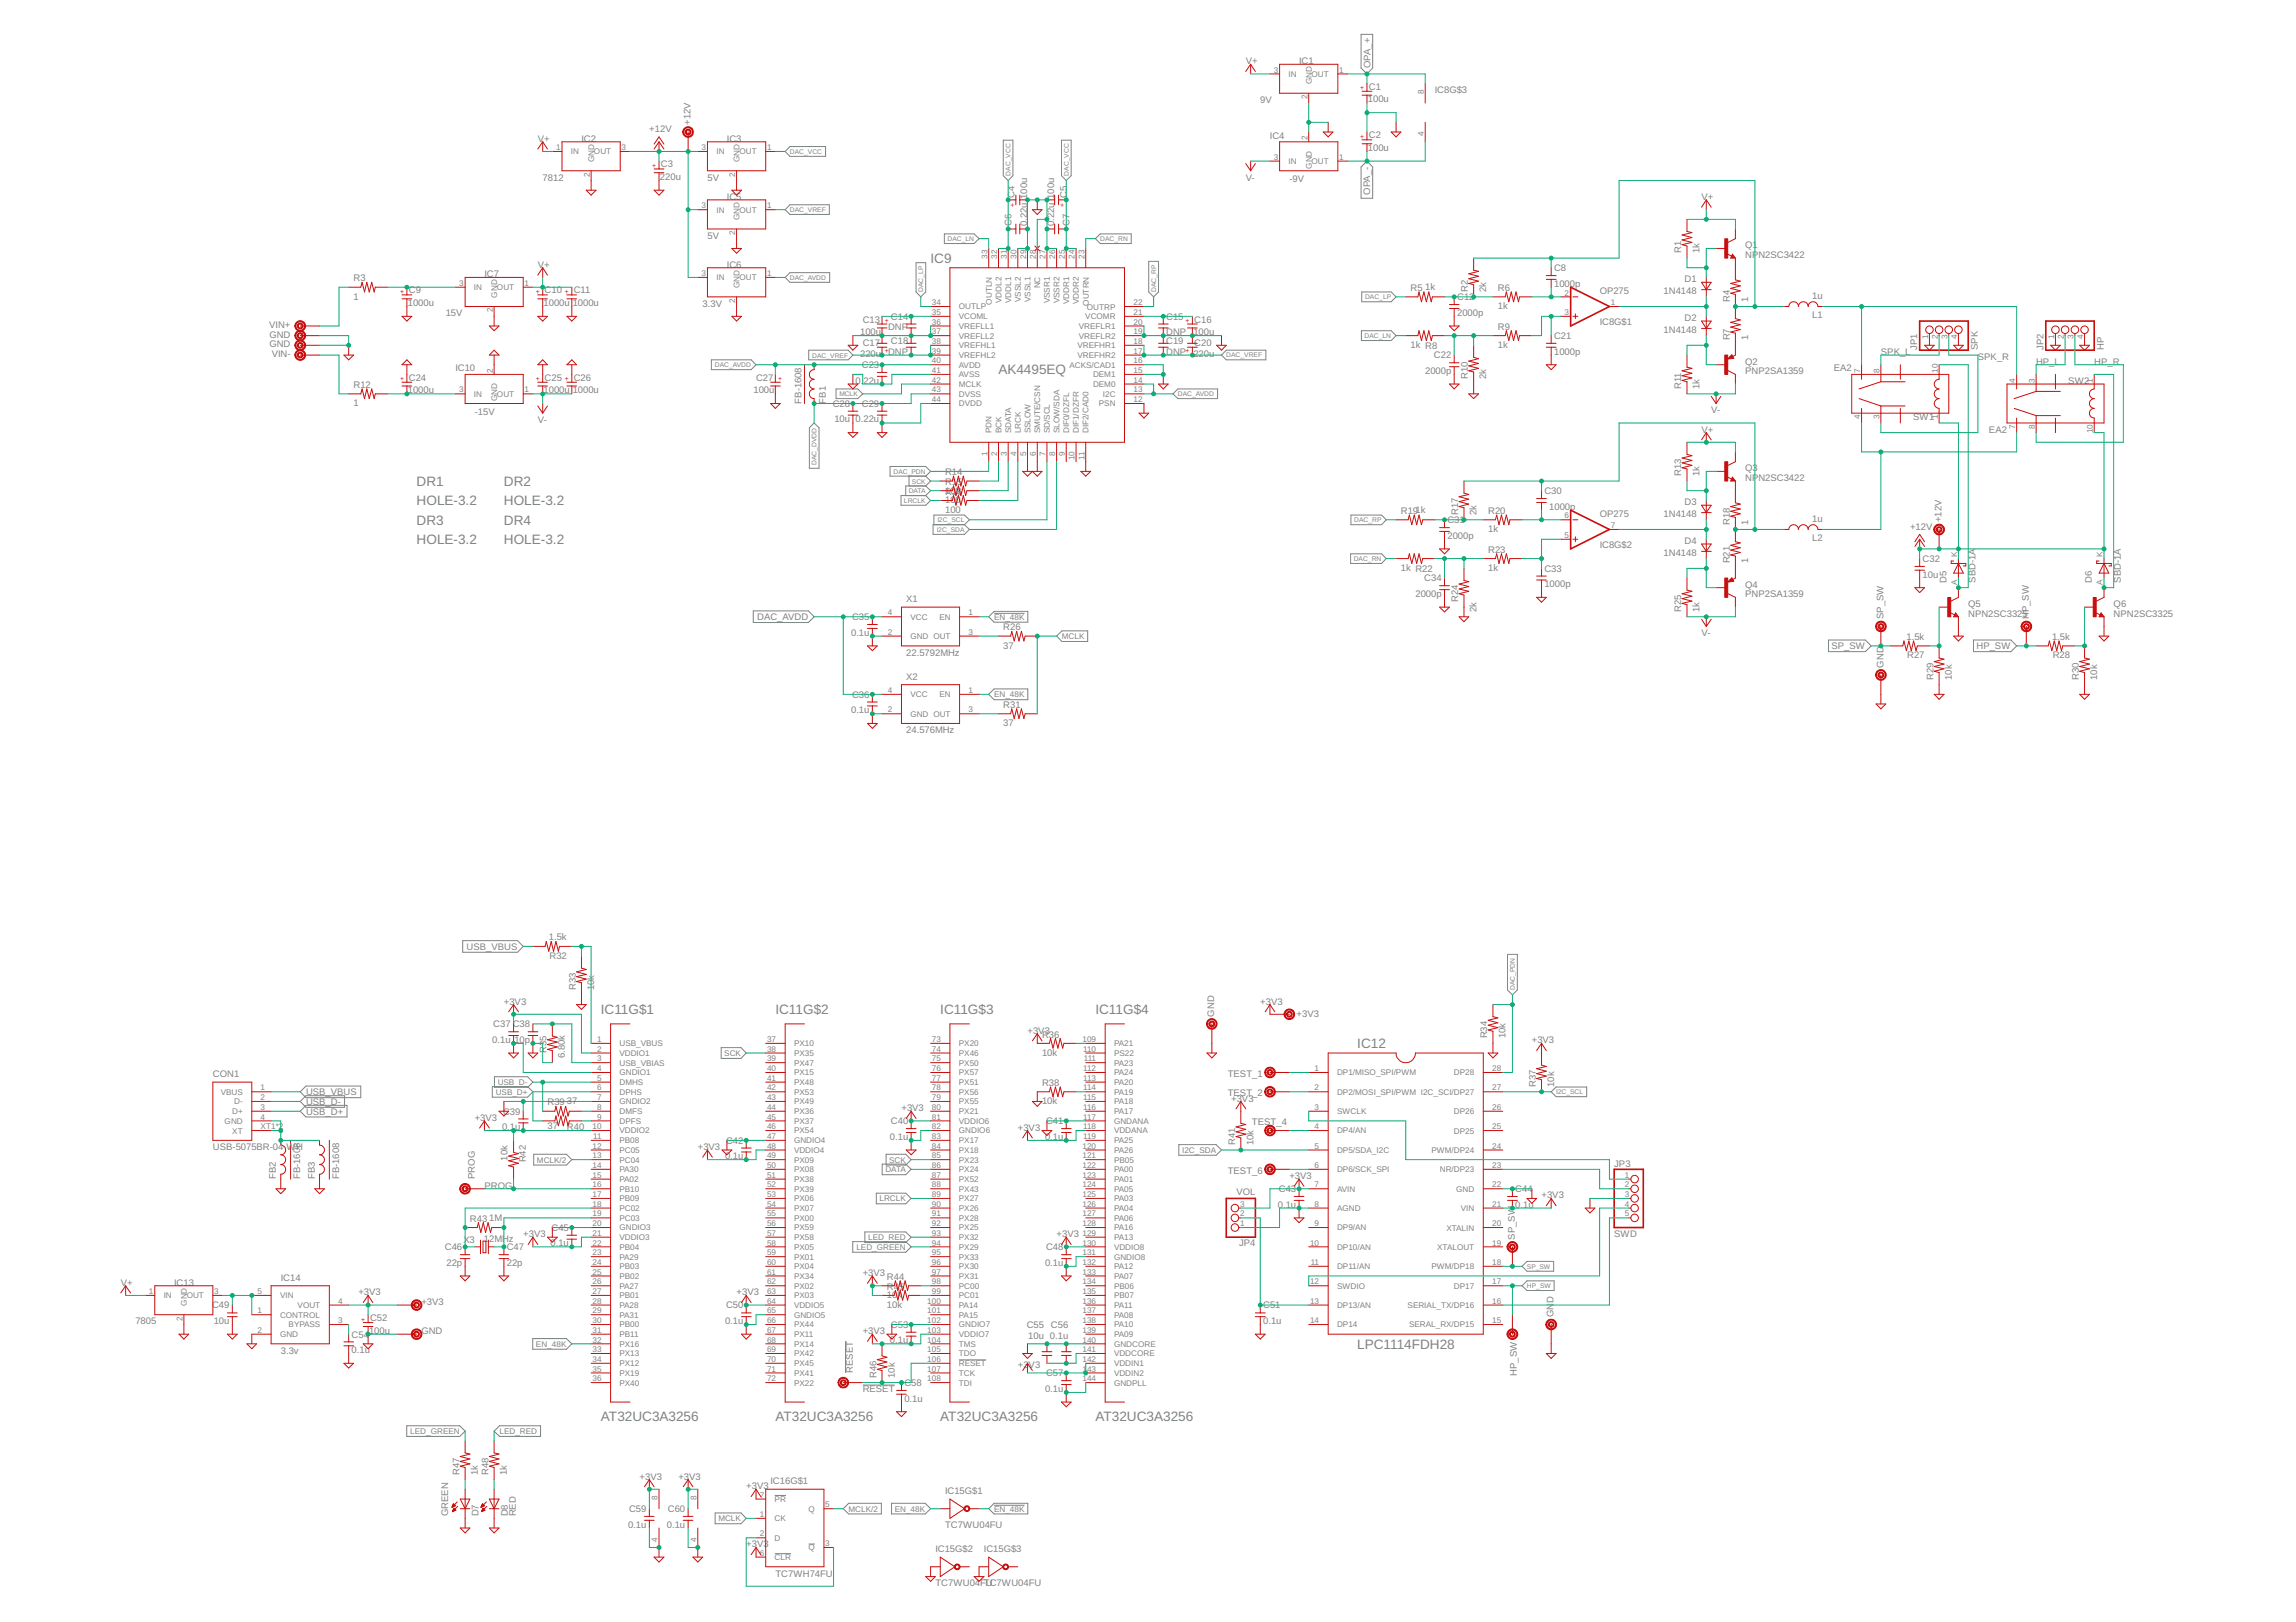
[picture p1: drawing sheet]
<svg xmlns="http://www.w3.org/2000/svg" width="297mm" height="210mm" viewBox="0 0 297 210" stroke-linecap="round" stroke-linejoin="round" font-family="sans-serif">
<defs><g id="words">
<g font-size="1.8" fill="#808080">
<text x="120.4" y="34">IC9</text>
<text x="129.2" y="48.5">AK4495EQ</text>
<text x="53.9" y="65.4">HOLE-3.2</text>
<text x="53.9" y="62.9">DR1</text>
<text x="65.2" y="65.4">HOLE-3.2</text>
<text x="65.2" y="62.9">DR2</text>
<text x="53.9" y="70.4">HOLE-3.2</text>
<text x="53.9" y="67.9">DR3</text>
<text x="65.2" y="70.4">HOLE-3.2</text>
<text x="65.2" y="67.9">DR4</text>
<text x="77.7" y="131.3">IC11G$1</text>
<text x="100.3" y="131.3">IC11G$2</text>
<text x="121.6" y="131.3">IC11G$3</text>
<text x="141.7" y="131.3">IC11G$4</text>
<text x="175.6" y="135.6">IC12</text>
<text x="175.6" y="174.5">LPC1114FDH28</text>
<text x="77.7" y="183.9">AT32UC3A3256</text>
<text x="100.3" y="183.9">AT32UC3A3256</text>
<text x="121.6" y="183.9">AT32UC3A3256</text>
<text x="141.7" y="183.9">AT32UC3A3256</text>
</g>
<g font-size="1.2" fill="#808080">
<text x="161.2" y="8.3">V+</text>
<text x="168.1" y="8.3">IC1</text>
<text x="177.1" y="11.6">C1</text>
<text x="177.3" y="8.8" transform="rotate(-90 177.3 8.8)">OPA_+</text>
<text x="84" y="17.1">+12V</text>
<text x="89.3" y="16.1" transform="rotate(-90 89.3 16.1)">+12V</text>
<text x="163" y="13.3">9V</text>
<text x="164.3" y="18">IC4</text>
<text x="177" y="13.3">100u</text>
<text x="177.1" y="17.9">C2</text>
<text x="185.6" y="12.1">IC8G$3</text>
<text x="69.6" y="18.3">V+</text>
<text x="70.2" y="23.4">7812</text>
<text x="75.2" y="18.3">IC2</text>
<text x="85.4" y="23.3">220u</text>
<text x="85.5" y="21.7">C3</text>
<text x="91.5" y="23.4">5V</text>
<text x="94" y="18.3">IC3</text>
<text x="161.2" y="23.4">V-</text>
<text x="166.8" y="23.6">-9V</text>
<text x="177" y="19.5">100u</text>
<text x="94" y="25.9">IC5</text>
<text x="130.9" y="29.3" transform="rotate(-90 130.9 29.3)">C6</text>
<text x="131.2" y="25.6" transform="rotate(-90 131.2 25.6)">C4</text>
<text x="132.9" y="29.3" transform="rotate(-90 132.9 29.3)">0.22u 100u</text>
<text x="136.4" y="29.3" transform="rotate(-90 136.4 29.3)">0.22u 100u</text>
<text x="138" y="25.6" transform="rotate(-90 138 25.6)">C5</text>
<text x="138.4" y="29.3" transform="rotate(-90 138.4 29.3)">C7</text>
<text x="177.3" y="25.2" transform="rotate(-90 177.3 25.2)">OPA_-</text>
<text x="220.1" y="25.9">V+</text>
<text x="62.7" y="35.9">IC7</text>
<text x="69.6" y="34.7">V+</text>
<text x="91.5" y="30.9">5V</text>
<text x="94" y="34.7">IC6</text>
<text x="201.1" y="35.1">C8</text>
<text x="217.5" y="32.8" transform="rotate(-90 217.5 32.8)">R1</text>
<text x="219.9" y="32.8" transform="rotate(-90 219.9 32.8)">1k</text>
<text x="225.8" y="33.4">NPN2SC3422</text>
<text x="225.8" y="32.1">Q1</text>
<text x="45.7" y="38.8">1</text>
<text x="45.7" y="36.4">R3</text>
<text x="52.8" y="39.6">1000u</text>
<text x="52.9" y="38">C9</text>
<text x="57.7" y="40.9">15V</text>
<text x="70.3" y="39.6">1000u 1000u</text>
<text x="70.5" y="38">C10</text>
<text x="74.2" y="38">C11</text>
<text x="90.9" y="39.7">3.3V</text>
<text x="111.6" y="41.7">C13</text>
<text x="115.3" y="41.4">C14</text>
<text x="150.9" y="41.4">C15</text>
<text x="154.5" y="41.7">C16</text>
<text x="182.5" y="37.7">R5</text>
<text x="184.4" y="37.5">1k</text>
<text x="188.5" y="40.9">2000p</text>
<text x="188.5" y="38.9">C12</text>
<text x="189.9" y="37.8" transform="rotate(-90 189.9 37.8)">R2</text>
<text x="192.3" y="37.8" transform="rotate(-90 192.3 37.8)">2k</text>
<text x="193.8" y="40">1k</text>
<text x="193.8" y="37.7">R6</text>
<text x="201.1" y="37.1">1000p</text>
<text x="207" y="38">OP275</text>
<text x="215.2" y="38.1">1N4148</text>
<text x="217.9" y="36.5">D1</text>
<text x="217.9" y="41.6">D2</text>
<text x="223.8" y="39" transform="rotate(-90 223.8 39)">R4</text>
<text x="226.2" y="39" transform="rotate(-90 226.2 39)">1</text>
<text x="234.5" y="38.7">1u</text>
<text x="234.5" y="41.2">L1</text>
<text x="34.8" y="42.4">VIN+</text>
<text x="34.9" y="43.7">GND</text>
<text x="34.9" y="44.9">GND</text>
<text x="35.2" y="46.2">VIN-</text>
<text x="111.3" y="43.4">100u</text>
<text x="111.3" y="46.2">220u</text>
<text x="111.5" y="47.6">C23</text>
<text x="111.6" y="44.7">C17</text>
<text x="114.9" y="42.7">DNP</text>
<text x="114.9" y="45.9">DNP</text>
<text x="115.3" y="44.5">C18</text>
<text x="150.9" y="43.4">DNP</text>
<text x="150.9" y="45.9">DNP</text>
<text x="150.9" y="44.5">C19</text>
<text x="154.4" y="43.4">100u</text>
<text x="154.4" y="46.2">220u</text>
<text x="154.5" y="44.7">C20</text>
<text x="182.5" y="45.1">1k R8</text>
<text x="185.5" y="46.4">C22</text>
<text x="193.8" y="45.1">1k</text>
<text x="193.8" y="42.7">R9</text>
<text x="201.1" y="45.9">1000p</text>
<text x="201.1" y="43.9">C21</text>
<text x="207" y="42.1">IC8G$1</text>
<text x="215.2" y="43.1">1N4148</text>
<text x="223.8" y="44.1" transform="rotate(-90 223.8 44.1)">R7</text>
<text x="225.8" y="47.2">Q2</text>
<text x="226.2" y="44.1" transform="rotate(-90 226.2 44.1)">1</text>
<text x="243.3" y="45.9">SPK_L</text>
<text x="248" y="45.3" transform="rotate(-90 248 45.3)">JP1</text>
<text x="255.9" y="45.3" transform="rotate(-90 255.9 45.3)">SPK</text>
<text x="255.9" y="46.6">SPK_R</text>
<text x="263.4" y="47.2">HP_L</text>
<text x="264.4" y="45.3" transform="rotate(-90 264.4 45.3)">JP2</text>
<text x="270.9" y="47.2">HP_R</text>
<text x="272.2" y="45.3" transform="rotate(-90 272.2 45.3)">HP</text>
<text x="45.7" y="52.6">1</text>
<text x="45.7" y="50.2">R12</text>
<text x="52.8" y="50.9">1000u</text>
<text x="52.9" y="49.3">C24</text>
<text x="58.9" y="48.1">IC10</text>
<text x="61.4" y="53.7">-15V</text>
<text x="70.3" y="50.9">1000u 1000u</text>
<text x="70.5" y="49.3">C25</text>
<text x="74.2" y="49.3">C26</text>
<text x="97.5" y="50.9">100u</text>
<text x="97.8" y="49.3">C27</text>
<text x="103.7" y="52.2" transform="rotate(-90 103.7 52.2)">FB-1608</text>
<text x="106.8" y="52.2" transform="rotate(-90 106.8 52.2)">FB1</text>
<text x="107.7" y="52.7">C28</text>
<text x="110.7" y="49.6">0.22u</text>
<text x="111.5" y="52.7">C29</text>
<text x="184.4" y="48.4">2000p</text>
<text x="189.9" y="49.1" transform="rotate(-90 189.9 49.1)">R10</text>
<text x="192.3" y="49.1" transform="rotate(-90 192.3 49.1)">2k</text>
<text x="217.5" y="50.3" transform="rotate(-90 217.5 50.3)">R11</text>
<text x="219.9" y="50.3" transform="rotate(-90 219.9 50.3)">1k</text>
<text x="221.4" y="53.5">V-</text>
<text x="225.8" y="48.5">PNP2SA1359</text>
<text x="237.2" y="48.1">EA2</text>
<text x="267.6" y="49.7">SW2</text>
<text x="69.6" y="54.7">V-</text>
<text x="107.9" y="54.7">10u 0.22u</text>
<text x="220.1" y="56">V+</text>
<text x="247.5" y="54.3">SW1</text>
<text x="257.3" y="56">EA2</text>
<text x="122.3" y="63.9">100</text>
<text x="122.3" y="65.1">100</text>
<text x="122.3" y="61.5">R14</text>
<text x="122.3" y="64">R16</text>
<text x="122.3" y="62.8">R15</text>
<text x="199.8" y="63.9">C30</text>
<text x="200.4" y="66">1000p</text>
<text x="217.5" y="61.6" transform="rotate(-90 217.5 61.6)">R13</text>
<text x="217.9" y="65.4">D3</text>
<text x="219.9" y="61.6" transform="rotate(-90 219.9 61.6)">1k</text>
<text x="225.8" y="62.3">NPN2SC3422</text>
<text x="225.8" y="61">Q3</text>
<text x="122.3" y="66.4">100</text>
<text x="181.2" y="66.5">R191k</text>
<text x="187.3" y="69.7">2000p</text>
<text x="187.3" y="67.7">C31</text>
<text x="188.7" y="66.6" transform="rotate(-90 188.7 66.6)">R17</text>
<text x="191" y="66.6" transform="rotate(-90 191 66.6)">2k</text>
<text x="192.5" y="68.9">1k</text>
<text x="192.5" y="66.5">R20</text>
<text x="192.5" y="71.6">R23</text>
<text x="207" y="66.9">OP275</text>
<text x="207" y="71">IC8G$2</text>
<text x="215.2" y="67">1N4148</text>
<text x="215.2" y="72">1N4148</text>
<text x="217.9" y="70.4">D4</text>
<text x="223.8" y="67.9" transform="rotate(-90 223.8 67.9)">R18</text>
<text x="226.2" y="67.9" transform="rotate(-90 226.2 67.9)">1</text>
<text x="234.5" y="67.5">1u</text>
<text x="234.5" y="70">L2</text>
<text x="247.1" y="68.5">+12V</text>
<text x="251.2" y="67.6" transform="rotate(-90 251.2 67.6)">+12V</text>
<text x="117.3" y="77.9">X1</text>
<text x="181.2" y="73.9">1k R22</text>
<text x="183.1" y="77.2">2000p</text>
<text x="184.3" y="75.2">C34</text>
<text x="188.7" y="77.9" transform="rotate(-90 188.7 77.9)">R24</text>
<text x="192.5" y="73.9">1k</text>
<text x="199.8" y="76">1000p</text>
<text x="199.8" y="74">C33</text>
<text x="223.8" y="72.9" transform="rotate(-90 223.8 72.9)">R21</text>
<text x="225.8" y="77.3">PNP2SA1359</text>
<text x="225.8" y="76.1">Q4</text>
<text x="226.2" y="72.9" transform="rotate(-90 226.2 72.9)">1</text>
<text x="248.7" y="74.7">10u</text>
<text x="248.7" y="72.7">C32</text>
<text x="251.8" y="75.4" transform="rotate(-90 251.8 75.4)">D5</text>
<text x="255.6" y="75.4" transform="rotate(-90 255.6 75.4)">SBD-1A</text>
<text x="270.6" y="75.4" transform="rotate(-90 270.6 75.4)">D6</text>
<text x="274.4" y="75.4" transform="rotate(-90 274.4 75.4)">SBD-1A</text>
<text x="98" y="80.2">DAC_AVDD</text>
<text x="110.1" y="82.3">0.1u</text>
<text x="110.2" y="80.3">C35</text>
<text x="129.8" y="84">37</text>
<text x="129.8" y="81.6">R26</text>
<text x="191" y="79.2" transform="rotate(-90 191 79.2)">2k</text>
<text x="217.5" y="79.2" transform="rotate(-90 217.5 79.2)">R25</text>
<text x="219.9" y="79.2" transform="rotate(-90 219.9 79.2)">1k</text>
<text x="220.1" y="82.3">V-</text>
<text x="243.7" y="80.1" transform="rotate(-90 243.7 80.1)">SP_SW</text>
<text x="246.7" y="82.8">1.5k</text>
<text x="254.6" y="79.8">NPN2SC3325</text>
<text x="254.6" y="78.6">Q5</text>
<text x="262.5" y="80.1" transform="rotate(-90 262.5 80.1)">HP_SW</text>
<text x="265.5" y="82.8">1.5k</text>
<text x="273.4" y="79.8">NPN2SC3325</text>
<text x="273.4" y="78.6">Q6</text>
<text x="117.3" y="84.8">22.5792MHz</text>
<text x="117.3" y="88">X2</text>
<text x="236.9" y="84">SP_SW</text>
<text x="243.7" y="86.4" transform="rotate(-90 243.7 86.4)">GND</text>
<text x="246.7" y="85.2">R27</text>
<text x="250.1" y="88" transform="rotate(-90 250.1 88)">R29</text>
<text x="252.5" y="88" transform="rotate(-90 252.5 88)">10k</text>
<text x="255.7" y="84">HP_SW</text>
<text x="265.6" y="85.2">R28</text>
<text x="268.9" y="88" transform="rotate(-90 268.9 88)">R30</text>
<text x="271.3" y="88" transform="rotate(-90 271.3 88)">10k</text>
<text x="110.1" y="92.3">0.1u</text>
<text x="110.2" y="90.3">C36</text>
<text x="117.3" y="94.9">24.576MHz</text>
<text x="129.8" y="94">37</text>
<text x="129.8" y="91.6">R31</text>
<text x="60.4" y="122.9">USB_VBUS</text>
<text x="71" y="121.7">1.5k</text>
<text x="71.1" y="124.1">R32</text>
<text x="65.2" y="130">+3V3</text>
<text x="74.5" y="128.1" transform="rotate(-90 74.5 128.1)">R33</text>
<text x="76.9" y="128.1" transform="rotate(-90 76.9 128.1)">10k</text>
<text x="157.1" y="131.6" transform="rotate(-90 157.1 131.6)">GND</text>
<text x="163" y="130">+3V3</text>
<text x="167.7" y="131.6">+3V3</text>
<text x="63.7" y="135">0.1u 10p</text>
<text x="63.8" y="132.9">C37 C38</text>
<text x="70.7" y="136.3" transform="rotate(-90 70.7 136.3)">R35</text>
<text x="73.1" y="136.9" transform="rotate(-90 73.1 136.9)">6.80k</text>
<text x="132.9" y="133.8">+3V3</text>
<text x="134.8" y="136.6">10k</text>
<text x="134.8" y="134.3">R36</text>
<text x="192.4" y="134.4" transform="rotate(-90 192.4 134.4)">R34</text>
<text x="194.8" y="134.4" transform="rotate(-90 194.8 134.4)">10k</text>
<text x="198.2" y="135">+3V3</text>
<text x="27.5" y="139.4">CON1</text>
<text x="39.6" y="143">USB_D-</text>
<text x="39.6" y="141.7">USB_VBUS</text>
<text x="70.8" y="143.1">R39</text>
<text x="73.3" y="142.9">37</text>
<text x="116.6" y="143.8">+3V3</text>
<text x="134.8" y="142.9">10k</text>
<text x="134.8" y="140.6">R38</text>
<text x="158.8" y="139.3">TEST_1</text>
<text x="158.8" y="141.8">TEST_2</text>
<text x="159.3" y="142.5">+3V3</text>
<text x="198.7" y="140.7" transform="rotate(-90 198.7 140.7)">R37</text>
<text x="201.1" y="140.7" transform="rotate(-90 201.1 140.7)">10k</text>
<text x="27.5" y="148.8">USB-5075BR-04-WH</text>
<text x="39.6" y="144.2">USB_D+</text>
<text x="61.4" y="145.1">+3V3</text>
<text x="64.9" y="146.2">0.1u</text>
<text x="65.1" y="144.2">C39</text>
<text x="70.8" y="146.1">37</text>
<text x="73.3" y="146.2">R40</text>
<text x="90.3" y="148.8">+3V3</text>
<text x="93.9" y="148">C42</text>
<text x="115.1" y="147.5">0.1u</text>
<text x="115.3" y="145.5">C40</text>
<text x="131.7" y="146.3">+3V3</text>
<text x="135.2" y="147.5">0.1u</text>
<text x="135.3" y="145.5">C41</text>
<text x="159.8" y="148.2" transform="rotate(-90 159.8 148.2)">R41</text>
<text x="162" y="145.6">TEST_4</text>
<text x="162.2" y="148.2" transform="rotate(-90 162.2 148.2)">10k</text>
<text x="35.7" y="152.6" transform="rotate(-90 35.7 152.6)">FB2</text>
<text x="38.8" y="152.6" transform="rotate(-90 38.8 152.6)">FB-1608</text>
<text x="40.7" y="152.6" transform="rotate(-90 40.7 152.6)">FB3</text>
<text x="43.9" y="152.6" transform="rotate(-90 43.9 152.6)">FB-1608</text>
<text x="61.4" y="152.6" transform="rotate(-90 61.4 152.6)">PROG</text>
<text x="62.7" y="153.8">PROG</text>
<text x="65.7" y="150.2" transform="rotate(-90 65.7 150.2)">10k</text>
<text x="68" y="150.4" transform="rotate(-90 68 150.4)">R42</text>
<text x="93.8" y="150">0.1u</text>
<text x="158.8" y="151.9">TEST_6</text>
<text x="160" y="154.7">VOL</text>
<text x="165.4" y="154.3">C43</text>
<text x="166.8" y="152.6">+3V3</text>
<text x="196" y="154.3">C44</text>
<text x="199.4" y="155.1">+3V3</text>
<text x="208.8" y="151">JP3</text>
<text x="57.5" y="161.8">C46</text>
<text x="60" y="160.9">X3</text>
<text x="60.8" y="158.1">R43</text>
<text x="62.6" y="160.7">12MHz</text>
<text x="63.3" y="158">1M</text>
<text x="65.6" y="161.8">C47</text>
<text x="67.7" y="160.1">+3V3</text>
<text x="71.2" y="161.3">0.1u</text>
<text x="71.3" y="159.3">C45</text>
<text x="135.3" y="161.8">C48</text>
<text x="136.7" y="160.1">+3V3</text>
<text x="160.3" y="161.3">JP4</text>
<text x="165.3" y="156.3">0.1u</text>
<text x="196" y="160.4" transform="rotate(-90 196 160.4)">SP_SW</text>
<text x="196" y="156.3">0.1u</text>
<text x="208.8" y="160.1">SWD</text>
<text x="15.6" y="166.4">V+</text>
<text x="22.5" y="166.4">IC13</text>
<text x="36.3" y="165.8">IC14</text>
<text x="46.4" y="167.6">+3V3</text>
<text x="57.8" y="163.8">22p</text>
<text x="65.6" y="163.8">22p</text>
<text x="95.3" y="167.6">+3V3</text>
<text x="111.6" y="165.1">+3V3</text>
<text x="114.7" y="166.9">R45</text>
<text x="114.7" y="165.6">R44</text>
<text x="135.2" y="163.8">0.1u</text>
<text x="17.5" y="171.4">7805</text>
<text x="27.4" y="169.3">C49</text>
<text x="27.6" y="171.3">10u</text>
<text x="45.5" y="173.1">C54</text>
<text x="47.7" y="172.6">100u</text>
<text x="47.9" y="171">C52</text>
<text x="54.5" y="168.9">+3V3</text>
<text x="54.5" y="172.7">GND</text>
<text x="93.8" y="171.3">0.1u</text>
<text x="93.9" y="169.3">C50</text>
<text x="111.6" y="172.7">+3V3</text>
<text x="114.7" y="169.3">10k</text>
<text x="114.7" y="168">10k</text>
<text x="115.1" y="173.8">0.1u</text>
<text x="115.3" y="171.8">C53</text>
<text x="132.8" y="171.8">C55</text>
<text x="133" y="173.2">10u 0.1u</text>
<text x="136" y="171.8">C56</text>
<text x="163.4" y="171.3">0.1u</text>
<text x="163.4" y="169.3">C51</text>
<text x="201" y="170.5" transform="rotate(-90 201 170.5)">GN</text>
<text x="201" y="168.6" transform="rotate(-90 201 168.6)">D</text>
<text x="36.3" y="175.2">3.3v</text>
<text x="45.5" y="175.1">0.1u</text>
<text x="110.4" y="177.7" transform="rotate(-90 110.4 177.7)">RESET</text>
<text x="113.4" y="178.3" transform="rotate(-90 113.4 178.3)">R46</text>
<text x="115.7" y="178.3" transform="rotate(-90 115.7 178.3)">10k</text>
<text x="117" y="179.4">C58</text>
<text x="131.7" y="177">+3V3</text>
<text x="135.3" y="178.1">C57</text>
<text x="196.2" y="178" transform="rotate(-90 196.2 178)">HP_SW</text>
<text x="111.6" y="180.2">RESET</text>
<text x="117" y="181.4">0.1u</text>
<text x="135.2" y="180.1">0.1u</text>
<text x="59.4" y="190.8" transform="rotate(-90 59.4 190.8)">R47</text>
<text x="61.8" y="190.8" transform="rotate(-90 61.8 190.8)">1k</text>
<text x="63.2" y="190.8" transform="rotate(-90 63.2 190.8)">R48</text>
<text x="65.6" y="190.8" transform="rotate(-90 65.6 190.8)">1k</text>
<text x="82.7" y="191.5">+3V3</text>
<text x="87.8" y="191.5">+3V3</text>
<text x="58" y="196.2" transform="rotate(-90 58 196.2)">GREEN</text>
<text x="61.9" y="196.2" transform="rotate(-90 61.9 196.2)">D7</text>
<text x="65.7" y="196.2" transform="rotate(-90 65.7 196.2)">D8</text>
<text x="66.8" y="196.2" transform="rotate(-90 66.8 196.2)">RED</text>
<text x="81.3" y="197.7">0.1u</text>
<text x="81.4" y="195.7">C59</text>
<text x="86.3" y="197.7">0.1u</text>
<text x="86.4" y="195.7">C60</text>
<text x="96.6" y="192.7">+3V3</text>
<text x="99.7" y="192.1">IC16G$1</text>
<text x="122.3" y="197.7">TC7WU04FU</text>
<text x="122.3" y="193.4">IC15G$1</text>
<text x="96.6" y="200.3">+3V3</text>
<text x="121" y="200.9">IC15G$2</text>
<text x="127.3" y="200.9">IC15G$3</text>
<text x="100.3" y="204">TC7WH74FU</text>
<text x="121" y="205.3">TC7WU04FTUC7WU04FU</text>
</g>
<g font-size="1.1" fill="#808080">
<text x="164.8" y="9.4">3</text>
<text x="166.7" y="9.9">IN</text>
<text x="169.7" y="9.9">OUT</text>
<text x="169.7" y="10.9" transform="rotate(-90 169.7 10.9)">GND</text>
<text x="173.3" y="9.4">1</text>
<text x="169.1" y="12.8" transform="rotate(-90 169.1 12.8)">2</text>
<text x="184.2" y="17.6" transform="rotate(-90 184.2 17.6)">4</text>
<text x="184.2" y="12.2" transform="rotate(-90 184.2 12.2)">8</text>
<text x="71.9" y="19.4">1</text>
<text x="73.9" y="20">IN</text>
<text x="76.3" y="22.9" transform="rotate(-90 76.3 22.9)">2</text>
<text x="76.8" y="20">OUT</text>
<text x="76.9" y="21" transform="rotate(-90 76.9 21)">GND</text>
<text x="80.4" y="19.4">3</text>
<text x="90.8" y="19.4">3</text>
<text x="92.7" y="20">IN</text>
<text x="95.1" y="22.9" transform="rotate(-90 95.1 22.9)">2</text>
<text x="95.7" y="20">OUT</text>
<text x="95.7" y="21" transform="rotate(-90 95.7 21)">GND</text>
<text x="99.2" y="19.4">1</text>
<text x="164.8" y="20.7">3</text>
<text x="166.7" y="21.2">IN</text>
<text x="169.1" y="18.2" transform="rotate(-90 169.1 18.2)">2</text>
<text x="169.7" y="21.2">OUT</text>
<text x="169.7" y="21.8" transform="rotate(-90 169.7 21.8)">GND</text>
<text x="173.3" y="20.7">1</text>
<text x="90.8" y="27">3</text>
<text x="92.7" y="27.5">IN</text>
<text x="95.7" y="27.5">OUT</text>
<text x="95.7" y="28.5" transform="rotate(-90 95.7 28.5)">GND</text>
<text x="99.2" y="27">1</text>
<text x="90.8" y="35.7">3</text>
<text x="95.1" y="30.4" transform="rotate(-90 95.1 30.4)">2</text>
<text x="99.2" y="35.7">1</text>
<text x="127.7" y="33.5" transform="rotate(-90 127.7 33.5)">33</text>
<text x="129" y="33.5" transform="rotate(-90 129 33.5)">32</text>
<text x="130.2" y="33.5" transform="rotate(-90 130.2 33.5)">31</text>
<text x="131.5" y="33.5" transform="rotate(-90 131.5 33.5)">30</text>
<text x="132.8" y="33.5" transform="rotate(-90 132.8 33.5)">29</text>
<text x="134" y="33.5" transform="rotate(-90 134 33.5)">28</text>
<text x="135.3" y="33.5" transform="rotate(-90 135.3 33.5)">27</text>
<text x="136.5" y="33.5" transform="rotate(-90 136.5 33.5)">26</text>
<text x="137.8" y="33.5" transform="rotate(-90 137.8 33.5)">25</text>
<text x="139" y="33.5" transform="rotate(-90 139 33.5)">24</text>
<text x="140.3" y="33.5" transform="rotate(-90 140.3 33.5)">23</text>
<text x="59.4" y="37">3</text>
<text x="61.3" y="37.5">IN</text>
<text x="63.8" y="40.4" transform="rotate(-90 63.8 40.4)">2</text>
<text x="64.3" y="37.5">OUT</text>
<text x="64.3" y="38.5" transform="rotate(-90 64.3 38.5)">GND</text>
<text x="67.9" y="37">1</text>
<text x="92.7" y="36.3">IN</text>
<text x="95.1" y="39.2" transform="rotate(-90 95.1 39.2)">2</text>
<text x="95.7" y="36.3">OUT</text>
<text x="95.7" y="37.3" transform="rotate(-90 95.7 37.3)">GND</text>
<text x="120.6" y="39.5">34</text>
<text x="120.6" y="40.8">35</text>
<text x="124.1" y="40">OUTLP</text>
<text x="124.1" y="41.3">VCOML</text>
<text x="128.3" y="39.4" transform="rotate(-90 128.3 39.4)">OUTLN</text>
<text x="129.6" y="39.2" transform="rotate(-90 129.6 39.2)">VDDL2</text>
<text x="130.8" y="39.2" transform="rotate(-90 130.8 39.2)">VDDL1</text>
<text x="132.1" y="39.1" transform="rotate(-90 132.1 39.1)">VSSL2</text>
<text x="133.3" y="39.1" transform="rotate(-90 133.3 39.1)">VSSL1</text>
<text x="134.6" y="37.3" transform="rotate(-90 134.6 37.3)">NC</text>
<text x="135.8" y="39.3" transform="rotate(-90 135.8 39.3)">VSSR1</text>
<text x="137.1" y="39.3" transform="rotate(-90 137.1 39.3)">VSSR2</text>
<text x="138.3" y="39.4" transform="rotate(-90 138.3 39.4)">VDDR1</text>
<text x="139.6" y="39.4" transform="rotate(-90 139.6 39.4)">VDDR2</text>
<text x="140.4" y="41.3">VCOMR</text>
<text x="140.6" y="40.1">OUTRP</text>
<text x="140.8" y="39.6" transform="rotate(-90 140.8 39.6)">OUTRN</text>
<text x="146.6" y="40.8">21</text>
<text x="146.6" y="39.5">22</text>
<text x="202.4" y="38.2">2</text>
<text x="202.4" y="40.8">3</text>
<text x="208.4" y="39.5">1</text>
<text x="120.6" y="42">36</text>
<text x="120.6" y="43.3">37</text>
<text x="120.6" y="44.5">38</text>
<text x="120.6" y="45.8">39</text>
<text x="120.6" y="47">40</text>
<text x="124.1" y="42.6">VREFLL1</text>
<text x="124.1" y="43.8">VREFLL2</text>
<text x="124.1" y="45.1">VREFHL1</text>
<text x="124.1" y="46.3">VREFHL2</text>
<text x="124.1" y="47.6">AVDD</text>
<text x="138.4" y="47.6">ACKS/CAD1</text>
<text x="139.4" y="46.3">VREFHR2</text>
<text x="139.4" y="45.1">VREFHR1</text>
<text x="139.6" y="43.8">VREFLR2</text>
<text x="139.6" y="42.6">VREFLR1</text>
<text x="146.6" y="47">16</text>
<text x="146.6" y="45.8">17</text>
<text x="146.6" y="44.5">18</text>
<text x="146.6" y="43.3">19</text>
<text x="146.6" y="42">20</text>
<text x="249.4" y="43.9" transform="rotate(-90 249.4 43.9)">1</text>
<text x="250.7" y="43.9" transform="rotate(-90 250.7 43.9)">2</text>
<text x="251.9" y="43.9" transform="rotate(-90 251.9 43.9)">3</text>
<text x="253.2" y="43.9" transform="rotate(-90 253.2 43.9)">4</text>
<text x="265.7" y="43.9" transform="rotate(-90 265.7 43.9)">1</text>
<text x="267" y="43.9" transform="rotate(-90 267 43.9)">2</text>
<text x="268.3" y="43.9" transform="rotate(-90 268.3 43.9)">3</text>
<text x="269.5" y="43.9" transform="rotate(-90 269.5 43.9)">4</text>
<text x="59.4" y="50.8">3</text>
<text x="61.3" y="51.3">IN</text>
<text x="63.8" y="48.3" transform="rotate(-90 63.8 48.3)">2</text>
<text x="64.3" y="51.3">OUT</text>
<text x="64.3" y="52" transform="rotate(-90 64.3 52)">GND</text>
<text x="67.9" y="50.8">1</text>
<text x="120.6" y="48.3">41</text>
<text x="120.6" y="49.5">42</text>
<text x="120.6" y="50.8">43</text>
<text x="120.6" y="52">44</text>
<text x="124.1" y="48.8">AVSS</text>
<text x="124.1" y="50.1">MCLK</text>
<text x="124.1" y="51.3">DVSS</text>
<text x="124.1" y="52.6">DVDD</text>
<text x="141.4" y="50.1">DEM0</text>
<text x="141.4" y="48.8">DEM1</text>
<text x="142.2" y="52.6">PSN</text>
<text x="142.7" y="51.3">I2C</text>
<text x="146.6" y="52">12</text>
<text x="146.6" y="50.8">13</text>
<text x="146.6" y="49.5">14</text>
<text x="146.6" y="48.3">15</text>
<text x="240.7" y="48.3" transform="rotate(-90 240.7 48.3)">7</text>
<text x="243.2" y="48.3" transform="rotate(-90 243.2 48.3)">8</text>
<text x="250.7" y="48.3" transform="rotate(-90 250.7 48.3)">10</text>
<text x="260.7" y="49.5" transform="rotate(-90 260.7 49.5)">4</text>
<text x="263.2" y="49.5" transform="rotate(-90 263.2 49.5)">3</text>
<text x="270.8" y="49.5" transform="rotate(-90 270.8 49.5)">1</text>
<text x="127.7" y="59" transform="rotate(-90 127.7 59)">1</text>
<text x="128.3" y="56.1" transform="rotate(-90 128.3 56.1)">PDN</text>
<text x="129" y="59" transform="rotate(-90 129 59)">2</text>
<text x="129.5" y="56.1" transform="rotate(-90 129.5 56.1)">BCK</text>
<text x="130.2" y="59" transform="rotate(-90 130.2 59)">3</text>
<text x="130.8" y="56.1" transform="rotate(-90 130.8 56.1)">SDATA</text>
<text x="131.5" y="59" transform="rotate(-90 131.5 59)">4</text>
<text x="132.1" y="56.1" transform="rotate(-90 132.1 56.1)">LRCK</text>
<text x="132.8" y="59" transform="rotate(-90 132.8 59)">5</text>
<text x="133.3" y="56.1" transform="rotate(-90 133.3 56.1)">SSLOW</text>
<text x="134" y="59" transform="rotate(-90 134 59)">6</text>
<text x="134.6" y="56.1" transform="rotate(-90 134.6 56.1)">SMUTE/CSN</text>
<text x="135.3" y="59" transform="rotate(-90 135.3 59)">7</text>
<text x="135.8" y="56.1" transform="rotate(-90 135.8 56.1)">SD/SCL</text>
<text x="136.5" y="59" transform="rotate(-90 136.5 59)">8</text>
<text x="137.1" y="56.1" transform="rotate(-90 137.1 56.1)">SLOW/SDA</text>
<text x="137.8" y="59" transform="rotate(-90 137.8 59)">9</text>
<text x="138.3" y="56.1" transform="rotate(-90 138.3 56.1)">DIF0/DZFL</text>
<text x="139" y="59.6" transform="rotate(-90 139 59.6)">10</text>
<text x="139.6" y="56.1" transform="rotate(-90 139.6 56.1)">DIF1/DZFR</text>
<text x="140.3" y="59.5" transform="rotate(-90 140.3 59.5)">11</text>
<text x="140.8" y="56.1" transform="rotate(-90 140.8 56.1)">DIF2/CAD0</text>
<text x="240.7" y="54.2" transform="rotate(-90 240.7 54.2)">4</text>
<text x="243.2" y="54.2" transform="rotate(-90 243.2 54.2)">3</text>
<text x="250.7" y="54.2" transform="rotate(-90 250.7 54.2)">1</text>
<text x="260.7" y="55.5" transform="rotate(-90 260.7 55.5)">7</text>
<text x="263.2" y="55.5" transform="rotate(-90 263.2 55.5)">8</text>
<text x="270.8" y="56.1" transform="rotate(-90 270.8 56.1)">10</text>
<text x="202.4" y="67.1">6</text>
<text x="202.4" y="69.6">5</text>
<text x="208.4" y="68.4">7</text>
<text x="253.2" y="75.7" transform="rotate(-90 253.2 75.7)">A</text>
<text x="253.2" y="72.1" transform="rotate(-90 253.2 72.1)">K</text>
<text x="272" y="75.7" transform="rotate(-90 272 75.7)">A</text>
<text x="272" y="72.1" transform="rotate(-90 272 72.1)">K</text>
<text x="114.9" y="82.2">2</text>
<text x="114.9" y="79.6">4</text>
<text x="117.8" y="82.7">GND OUT</text>
<text x="117.8" y="80.2">VCC</text>
<text x="121.5" y="80.2">EN</text>
<text x="125.3" y="82.2">3</text>
<text x="125.3" y="79.6">1</text>
<text x="128.6" y="80.2">EN_48K</text>
<text x="137.4" y="82.7">MCLK</text>
<text x="114.9" y="89.7">4</text>
<text x="125.3" y="89.7">1</text>
<text x="114.9" y="92.2">2</text>
<text x="117.8" y="92.7">GND OUT</text>
<text x="117.8" y="90.2">VCC</text>
<text x="121.5" y="90.2">EN</text>
<text x="125.3" y="92.2">3</text>
<text x="128.6" y="90.2">EN_48K</text>
<text x="77.2" y="134.8">1</text>
<text x="77.2" y="136.1">2</text>
<text x="77.2" y="137.4">3</text>
<text x="80.1" y="135.4">USB_VBUS</text>
<text x="80.1" y="136.6">VDDIO1</text>
<text x="80.1" y="137.9">USB_VBIAS</text>
<text x="93.7" y="136.7">SCK</text>
<text x="99.2" y="134.8">37</text>
<text x="99.2" y="136.1">38</text>
<text x="99.2" y="137.4">39</text>
<text x="102.7" y="135.4">PX10</text>
<text x="102.7" y="136.6">PX35</text>
<text x="102.7" y="137.9">PX47</text>
<text x="120.6" y="134.8">73</text>
<text x="120.6" y="136.1">74</text>
<text x="120.6" y="137.4">75</text>
<text x="124.1" y="135.4">PX20</text>
<text x="124.1" y="136.6">PX46</text>
<text x="124.1" y="137.9">PX50</text>
<text x="140" y="134.8">109</text>
<text x="140.1" y="136.1">110</text>
<text x="140.2" y="137.4">111</text>
<text x="144.1" y="135.4">PA21</text>
<text x="144.1" y="136.6">PS22</text>
<text x="144.1" y="137.9">PA23</text>
<text x="28.6" y="141.7">VBUS</text>
<text x="30.3" y="142.9">D-</text>
<text x="33.7" y="141.1">1</text>
<text x="33.7" y="142.4">2</text>
<text x="33.7" y="143.6">3</text>
<text x="64.1" y="141.7">USB_D+</text>
<text x="64.4" y="140.4">USB_D-</text>
<text x="77.2" y="138.6">4</text>
<text x="77.2" y="139.9">5</text>
<text x="77.2" y="141.1">6</text>
<text x="77.2" y="142.4">7</text>
<text x="77.2" y="143.6">8</text>
<text x="80.1" y="139.2">GNDIO1</text>
<text x="80.1" y="140.4">DMHS</text>
<text x="80.1" y="141.7">DPHS</text>
<text x="80.1" y="142.9">GNDIO2</text>
<text x="99.2" y="138.6">40</text>
<text x="99.2" y="139.9">41</text>
<text x="99.2" y="141.1">42</text>
<text x="99.2" y="142.4">43</text>
<text x="99.2" y="143.6">44</text>
<text x="102.7" y="139.2">PX15</text>
<text x="102.7" y="140.4">PX48</text>
<text x="102.7" y="141.7">PX53</text>
<text x="102.7" y="142.9">PX49</text>
<text x="120.6" y="138.6">76</text>
<text x="120.6" y="139.9">77</text>
<text x="120.6" y="141.1">78</text>
<text x="120.6" y="142.4">79</text>
<text x="120.6" y="143.6">80</text>
<text x="124.1" y="139.2">PX57</text>
<text x="124.1" y="140.4">PX51</text>
<text x="124.1" y="141.7">PX56</text>
<text x="124.1" y="142.9">PX55</text>
<text x="140.1" y="138.6">112</text>
<text x="140.1" y="139.9">113</text>
<text x="140.1" y="141.1">114</text>
<text x="140.1" y="142.4">115</text>
<text x="140.1" y="143.6">116</text>
<text x="144.1" y="139.2">PA24</text>
<text x="144.1" y="140.4">PA20</text>
<text x="144.1" y="141.7">PA19</text>
<text x="144.1" y="142.9">PA18</text>
<text x="170.1" y="138.6">1</text>
<text x="170.1" y="141.1">2</text>
<text x="170.1" y="143.6">3</text>
<text x="173" y="139.2">DP1/MISO_SPI/PWM</text>
<text x="173" y="141.7">DP2/MOSI_SPI/PWM I2C_SCI/DP27</text>
<text x="188.1" y="139.2">DP28</text>
<text x="193.1" y="141.1">27</text>
<text x="193.1" y="138.6">28</text>
<text x="193.1" y="143.6">26</text>
<text x="29.1" y="145.4">GND</text>
<text x="30" y="144.2">D+</text>
<text x="30.1" y="146.7">XT</text>
<text x="33.7" y="144.9">4</text>
<text x="33.7" y="146.1">XT1*2</text>
<text x="76.6" y="146.1">10</text>
<text x="76.6" y="148.6">12</text>
<text x="76.6" y="149.9">13</text>
<text x="76.7" y="147.4">11</text>
<text x="77.2" y="144.9">9</text>
<text x="80.1" y="144.2">DMFS</text>
<text x="80.1" y="145.4">DPFS</text>
<text x="80.1" y="146.7">VDDIO2</text>
<text x="80.1" y="147.9">PB08</text>
<text x="80.1" y="149.2">PC05</text>
<text x="99.2" y="144.9">45</text>
<text x="99.2" y="146.1">46</text>
<text x="99.2" y="147.4">47</text>
<text x="99.2" y="148.6">48</text>
<text x="99.2" y="149.9">49</text>
<text x="102.7" y="144.2">PX36</text>
<text x="102.7" y="145.4">PX37</text>
<text x="102.7" y="146.7">PX54</text>
<text x="102.7" y="147.9">GNDIO4</text>
<text x="102.7" y="149.2">VDDIO4</text>
<text x="120.6" y="144.9">81</text>
<text x="120.6" y="146.1">82</text>
<text x="120.6" y="147.4">83</text>
<text x="120.6" y="148.6">84</text>
<text x="120.6" y="149.9">85</text>
<text x="124.1" y="144.2">PX21</text>
<text x="124.1" y="145.4">VDDIO6</text>
<text x="124.1" y="146.7">GNDIO6</text>
<text x="124.1" y="147.9">PX17</text>
<text x="124.1" y="149.2">PX18</text>
<text x="140" y="148.6">120</text>
<text x="140" y="149.9">121</text>
<text x="140.1" y="144.9">117</text>
<text x="140.1" y="146.1">118</text>
<text x="140.1" y="147.4">119</text>
<text x="144.1" y="144.2">PA17</text>
<text x="144.1" y="145.4">GNDANA</text>
<text x="144.1" y="146.7">VDDANA</text>
<text x="144.1" y="147.9">PA25</text>
<text x="144.1" y="149.2">PA26</text>
<text x="152.9" y="149.2">I2C_SDA</text>
<text x="170.1" y="146.1">4</text>
<text x="170.1" y="148.6">5</text>
<text x="173" y="144.2">SWCLK</text>
<text x="173" y="146.7">DP4/AN</text>
<text x="173" y="149.2">DP5/SDA_I2C</text>
<text x="185.2" y="149.2">PWM/DP24</text>
<text x="188.1" y="146.7">DP25</text>
<text x="188.1" y="144.2">DP26</text>
<text x="193.1" y="148.6">24</text>
<text x="193.1" y="146.1">25</text>
<text x="69.5" y="150.5">MCLK/2</text>
<text x="76.6" y="151.2">14</text>
<text x="76.6" y="152.4">15</text>
<text x="76.6" y="153.7">16</text>
<text x="76.6" y="154.9">17</text>
<text x="80.1" y="150.4">PC04</text>
<text x="80.1" y="151.7">PA30</text>
<text x="80.1" y="153">PA02</text>
<text x="80.1" y="154.2">PB10</text>
<text x="80.1" y="155.5">PB09</text>
<text x="99.2" y="151.2">50</text>
<text x="99.2" y="152.4">51</text>
<text x="99.2" y="153.7">52</text>
<text x="99.2" y="154.9">53</text>
<text x="102.7" y="150.4">PX09</text>
<text x="102.7" y="151.7">PX08</text>
<text x="102.7" y="153">PX38</text>
<text x="102.7" y="154.2">PX39</text>
<text x="102.7" y="155.5">PX06</text>
<text x="113.8" y="155.5">LRCLK</text>
<text x="114.5" y="151.7">DATA</text>
<text x="115" y="150.5">SCK</text>
<text x="120.6" y="151.2">86</text>
<text x="120.6" y="152.4">87</text>
<text x="120.6" y="153.7">88</text>
<text x="120.6" y="154.9">89</text>
<text x="124.1" y="150.4">PX23</text>
<text x="124.1" y="151.7">PX24</text>
<text x="124.1" y="153">PX52</text>
<text x="124.1" y="154.2">PX43</text>
<text x="124.1" y="155.5">PX27</text>
<text x="140" y="151.2">122</text>
<text x="140" y="152.4">123</text>
<text x="140" y="153.7">124</text>
<text x="140" y="154.9">125</text>
<text x="144.1" y="150.4">PB05</text>
<text x="144.1" y="151.7">PA00</text>
<text x="144.1" y="153">PA01</text>
<text x="144.1" y="154.2">PA05</text>
<text x="144.1" y="155.5">PA03</text>
<text x="170.1" y="151.2">6</text>
<text x="170.1" y="153.7">7</text>
<text x="173" y="151.7">DP6/SCK_SPI</text>
<text x="173" y="154.2">AVIN</text>
<text x="186.3" y="151.7">NR/DP23</text>
<text x="188.4" y="154.2">GND</text>
<text x="193.1" y="153.7">22</text>
<text x="193.1" y="151.2">23</text>
<text x="210.2" y="152.4">1</text>
<text x="210.2" y="153.7">2</text>
<text x="210.2" y="154.9">3</text>
<text x="76.6" y="156.2">18</text>
<text x="76.6" y="157.4">19</text>
<text x="76.6" y="158.7">20</text>
<text x="76.6" y="159.9">21</text>
<text x="76.6" y="161.2">22</text>
<text x="80.1" y="156.7">PC02</text>
<text x="80.1" y="158">PC03</text>
<text x="80.1" y="159.2">GNDIO3</text>
<text x="80.1" y="160.5">VDDIO3</text>
<text x="80.1" y="161.7">PB04</text>
<text x="99.2" y="156.2">54</text>
<text x="99.2" y="157.4">55</text>
<text x="99.2" y="158.7">56</text>
<text x="99.2" y="159.9">57</text>
<text x="99.2" y="161.2">58</text>
<text x="102.7" y="156.7">PX07</text>
<text x="102.7" y="158">PX00</text>
<text x="102.7" y="159.2">PX59</text>
<text x="102.7" y="160.5">PX58</text>
<text x="102.7" y="161.7">PX05</text>
<text x="110.8" y="161.7">LED_GREEN</text>
<text x="112.3" y="160.5">LED_RED</text>
<text x="120.6" y="156.2">90</text>
<text x="120.6" y="157.4">91</text>
<text x="120.6" y="158.7">92</text>
<text x="120.6" y="159.9">93</text>
<text x="120.6" y="161.2">94</text>
<text x="124.1" y="156.7">PX26</text>
<text x="124.1" y="158">PX28</text>
<text x="124.1" y="159.2">PX25</text>
<text x="124.1" y="160.5">PX32</text>
<text x="124.1" y="161.7">PX29</text>
<text x="140" y="156.2">126</text>
<text x="140" y="157.4">127</text>
<text x="140" y="158.7">128</text>
<text x="140" y="159.9">129</text>
<text x="140" y="161.2">130</text>
<text x="144.1" y="156.7">PA04</text>
<text x="144.1" y="158">PA06</text>
<text x="144.1" y="159.2">PA16</text>
<text x="144.1" y="160.5">PA13</text>
<text x="144.1" y="161.7">VDDIO8</text>
<text x="160.4" y="158.7">1</text>
<text x="160.4" y="157.4">2</text>
<text x="160.4" y="156.2">3</text>
<text x="169.5" y="161.2">10</text>
<text x="170.1" y="156.2">8</text>
<text x="170.1" y="158.7">9</text>
<text x="173" y="156.7">AGND</text>
<text x="173" y="159.2">DP9/AN</text>
<text x="173" y="161.7">DP10/AN</text>
<text x="185.9" y="161.7">XTALOUT</text>
<text x="187.1" y="159.2">XTALIN</text>
<text x="189" y="156.7">VIN</text>
<text x="193.1" y="161.2">19</text>
<text x="193.1" y="158.7">20</text>
<text x="193.1" y="156.2">21</text>
<text x="210.2" y="156.2">4</text>
<text x="210.2" y="157.4">5</text>
<text x="19.3" y="167.5">1</text>
<text x="27.7" y="167.5">3</text>
<text x="33.3" y="167.5">5</text>
<text x="76.6" y="162.4">23</text>
<text x="76.6" y="163.7">24</text>
<text x="76.6" y="165">25</text>
<text x="76.6" y="166.2">26</text>
<text x="76.6" y="167.5">27</text>
<text x="80.1" y="163">PA29</text>
<text x="80.1" y="164.2">PB03</text>
<text x="80.1" y="165.5">PB02</text>
<text x="80.1" y="166.8">PA27</text>
<text x="99.2" y="162.4">59</text>
<text x="99.2" y="163.7">60</text>
<text x="99.2" y="165">61</text>
<text x="99.2" y="166.2">62</text>
<text x="99.2" y="167.5">63</text>
<text x="102.7" y="163">PX01</text>
<text x="102.7" y="164.2">PX04</text>
<text x="102.7" y="165.5">PX34</text>
<text x="102.7" y="166.8">PX02</text>
<text x="120.6" y="162.4">95</text>
<text x="120.6" y="163.7">96</text>
<text x="120.6" y="165">97</text>
<text x="120.6" y="166.2">98</text>
<text x="120.6" y="167.5">99</text>
<text x="124.1" y="163">PX33</text>
<text x="124.1" y="164.2">PX30</text>
<text x="124.1" y="165.5">PX31</text>
<text x="124.1" y="166.8">PC00</text>
<text x="140" y="162.4">131</text>
<text x="140" y="163.7">132</text>
<text x="140" y="165">133</text>
<text x="140" y="166.2">134</text>
<text x="140" y="167.5">135</text>
<text x="144.1" y="163">GNDIO8</text>
<text x="144.1" y="164.2">PA12</text>
<text x="144.1" y="165.5">PA07</text>
<text x="144.1" y="166.8">PB06</text>
<text x="169.5" y="166.2">12</text>
<text x="169.6" y="163.7">11</text>
<text x="173" y="164.2">DP11/AN</text>
<text x="173" y="166.8">SWDIO</text>
<text x="185.2" y="164.3">PWM/DP18</text>
<text x="188.1" y="166.8">DP17</text>
<text x="193.1" y="166.2">17</text>
<text x="193.1" y="163.7">18</text>
<text x="21.2" y="168">IN</text>
<text x="23.6" y="170.9" transform="rotate(-90 23.6 170.9)">2</text>
<text x="24.1" y="168">OUT</text>
<text x="24.2" y="169" transform="rotate(-90 24.2 169)">GND</text>
<text x="33.3" y="170">1</text>
<text x="33.3" y="172.5">2</text>
<text x="36.2" y="168">VIN</text>
<text x="36.2" y="170.5">CONTROL</text>
<text x="36.2" y="173">GND</text>
<text x="37.3" y="171.8">BYPASS</text>
<text x="38.5" y="169.3">VOUT</text>
<text x="43.8" y="168.7">4</text>
<text x="43.8" y="171.2">3</text>
<text x="76.6" y="168.7">28</text>
<text x="76.6" y="170">29</text>
<text x="76.6" y="171.2">30</text>
<text x="76.6" y="172.5">31</text>
<text x="76.6" y="173.7">32</text>
<text x="80.1" y="168">PB01</text>
<text x="80.1" y="169.3">PA28</text>
<text x="80.1" y="170.5">PA31</text>
<text x="80.1" y="171.8">PB00</text>
<text x="80.1" y="173">PB11</text>
<text x="99.2" y="168.7">64</text>
<text x="99.2" y="170">65</text>
<text x="99.2" y="171.2">66</text>
<text x="99.2" y="172.5">67</text>
<text x="99.2" y="173.7">68</text>
<text x="102.7" y="168">PX03</text>
<text x="102.7" y="169.3">VDDIO5</text>
<text x="102.7" y="170.5">GNDIO5</text>
<text x="102.7" y="171.8">PX44</text>
<text x="102.7" y="173">PX11</text>
<text x="120" y="168.7">100</text>
<text x="120" y="170">101</text>
<text x="120" y="171.2">102</text>
<text x="120" y="172.5">103</text>
<text x="120" y="173.7">104</text>
<text x="124.1" y="168">PC01</text>
<text x="124.1" y="169.3">PA14</text>
<text x="124.1" y="170.5">PA15</text>
<text x="124.1" y="171.8">GNDIO7</text>
<text x="124.1" y="173">VDDIO7</text>
<text x="140" y="168.7">136</text>
<text x="140" y="170">137</text>
<text x="140" y="171.2">138</text>
<text x="140" y="172.5">139</text>
<text x="140" y="173.7">140</text>
<text x="144.1" y="168">PB07</text>
<text x="144.1" y="169.3">PA11</text>
<text x="144.1" y="170.5">PA08</text>
<text x="144.1" y="171.8">PA10</text>
<text x="144.1" y="173">PA09</text>
<text x="169.5" y="171.2">14</text>
<text x="169.5" y="168.7">13</text>
<text x="173" y="171.8">DP14</text>
<text x="173" y="169.3">DP13/AN</text>
<text x="182.1" y="169.3">SERIAL_TX/DP16</text>
<text x="182.3" y="171.8">SERAL_RX/DP15</text>
<text x="193.1" y="171.2">15</text>
<text x="193.1" y="168.7">16</text>
<text x="69.3" y="174.3">EN_48K</text>
<text x="76.6" y="175">33</text>
<text x="76.6" y="176.2">34</text>
<text x="76.6" y="177.5">35</text>
<text x="76.6" y="178.8">36</text>
<text x="80.1" y="174.3">PX16</text>
<text x="80.1" y="175.5">PX13</text>
<text x="80.1" y="176.8">PX12</text>
<text x="80.1" y="178">PX19</text>
<text x="80.1" y="179.3">PX40</text>
<text x="99.2" y="175">69</text>
<text x="99.2" y="176.2">70</text>
<text x="99.2" y="177.5">71</text>
<text x="99.2" y="178.8">72</text>
<text x="102.7" y="174.3">PX14</text>
<text x="102.7" y="175.5">PX42</text>
<text x="102.7" y="176.8">PX45</text>
<text x="102.7" y="178">PX41</text>
<text x="102.7" y="179.3">PX22</text>
<text x="120" y="175">105</text>
<text x="120" y="176.2">106</text>
<text x="120" y="177.5">107</text>
<text x="120" y="178.8">108</text>
<text x="124.1" y="174.3">TMS</text>
<text x="124.1" y="175.5">TDO</text>
<text x="124.1" y="176.8">RESET</text>
<text x="124.1" y="178">TCK</text>
<text x="124.1" y="179.3">TDI</text>
<text x="140" y="175">141</text>
<text x="140" y="176.2">142</text>
<text x="140" y="177.5">143</text>
<text x="140" y="178.8">144</text>
<text x="144.1" y="174.3">GNDCORE</text>
<text x="144.1" y="175.5">VDDCORE</text>
<text x="144.1" y="176.8">VDDIN1</text>
<text x="144.1" y="178">VDDIN2</text>
<text x="144.1" y="179.3">GNDPLL</text>
<text x="53.1" y="185.6">LED_GREEN</text>
<text x="64.6" y="185.6">LED_RED</text>
<text x="85.1" y="194.1" transform="rotate(-90 85.1 194.1)">8</text>
<text x="90.1" y="194.1" transform="rotate(-90 90.1 194.1)">8</text>
<text x="92.9" y="196.9">MCLK</text>
<text x="98.3" y="193.8">7</text>
<text x="98.3" y="196.3">1</text>
<text x="100.2" y="194.4">PR</text>
<text x="100.2" y="196.9">CK</text>
<text x="104.6" y="195.6">Q</text>
<text x="106.8" y="195.1">5</text>
<text x="109.8" y="195.6">MCLK/2</text>
<text x="115.8" y="195.6">EN_48K</text>
<text x="128.6" y="195.6">EN_48K</text>
<text x="85.1" y="199.5" transform="rotate(-90 85.1 199.5)">4</text>
<text x="90.1" y="199.5" transform="rotate(-90 90.1 199.5)">4</text>
<text x="98.3" y="198.8">2</text>
<text x="98.3" y="201.3">6</text>
<text x="100.2" y="199.4">D</text>
<text x="100.2" y="201.9">CLR</text>
<text x="104.6" y="200.6">Q</text>
<text x="106.8" y="200.1">3</text>
</g>
<g font-size=".9" fill="#c90d0c">
<text x="176" y="11.7">+</text>
<text x="176" y="18">+</text>
<text x="84.4" y="21.7">+</text>
<text x="131.3" y="26.7" transform="rotate(-90 131.3 26.7)">+</text>
<text x="137.7" y="26.7" transform="rotate(-90 137.7 26.7)">+</text>
<text x="51.8" y="38">+</text>
<text x="69.3" y="38">+</text>
<text x="73.1" y="38">+</text>
<text x="114.5" y="41.8">+</text>
<text x="153.4" y="41.8">+</text>
<text x="114.5" y="45.7">+</text>
<text x="153.4" y="45.7">+</text>
<text x="51.8" y="49.3">+</text>
<text x="69.3" y="49.3">+</text>
<text x="73.1" y="49.3">+</text>
<text x="100.7" y="49.3">+</text>
<text x="46.7" y="171">+</text>
</g>
<g font-size=".9" fill="#808080">
<text x="102.2" y="19.9">DAC_VCC</text>
<text x="130.7" y="22.7" transform="rotate(-90 130.7 22.7)">DAC_VCC</text>
<text x="138.3" y="22.7" transform="rotate(-90 138.3 22.7)">DAC_VCC</text>
<text x="102.2" y="27.4">DAC_VREF</text>
<text x="122.6" y="31.2">DAC_LN</text>
<text x="142.3" y="31.2">DAC_RN</text>
<text x="102.2" y="36.2">DAC_AVDD</text>
<text x="119.4" y="37.8" transform="rotate(-90 119.4 37.8)">DAC_LP</text>
<text x="149.6" y="37.8" transform="rotate(-90 149.6 37.8)">DAC_RP</text>
<text x="176.6" y="38.7">DAC_LP</text>
<text x="92.5" y="47.5">DAC_AVDD</text>
<text x="105.1" y="46.3">DAC_VREF</text>
<text x="158.7" y="46.3">DAC_VREF</text>
<text x="176.5" y="43.8">DAC_LN</text>
<text x="108.6" y="51.3">MCLK</text>
<text x="152.4" y="51.3">DAC_AVDD</text>
<text x="105.7" y="60.2" transform="rotate(-90 105.7 60.2)">DAC_DVDD</text>
<text x="115.6" y="61.3">DAC_PDN</text>
<text x="116.9" y="65.1">LRCLK</text>
<text x="117.6" y="63.8">DATA</text>
<text x="118" y="62.6">SCK</text>
<text x="121.2" y="68.8">I2C_SDA</text>
<text x="121.3" y="67.6">I2C_SCL</text>
<text x="175.2" y="67.6">DAC_RP</text>
<text x="175.1" y="72.6">DAC_RN</text>
<text x="196" y="128.1" transform="rotate(-90 196 128.1)">DAC_PDN</text>
<text x="201.3" y="141.6">I2C_SCL</text>
<text x="197.5" y="166.7">HP_SW</text>
<text x="197.5" y="164.2">SP_SW</text>
</g>
</g></defs>
<g fill="none" stroke="#808080" stroke-width=".13">
<path d="M102.2 19h4.6v1.2h-4.6l-.6-.6zM129.8 18.1h1.2v4.6l-.6 .7-.6-.7zM137.3 18.1h1.3v4.6l-.7 .7-.6-.7zM176.1 4.4h1.5v4.4l-.8 .8-.7-.8zM101.6 35.9l.6-.6h5.1v1.2h-5.1zM102.2 26.5h5.1v1.2h-5.1l-.6-.6zM118.5 34h1.3v3.8l-.7 .6-.6-.6zM122.2 30.3h3.8l.7 .6-.7 .6h-3.8zM141.7 30.9l.6-.6h4v1.2h-4zM148.6 33.8h1.3v4l-.7 .6-.6-.6zM176.2 37.8h3.8l.6 .6-.6 .7h-3.8zM176.8 20.8l.8 .8v4.1h-1.5v-4.1z"/>
<path d="M92 46.6h5.2l.6 .6-.6 .6h-5.2zM104.6 45.3h5.1l.6 .7-.6 .6h-5.1zM105.3 54.7l.7 .7v5.2h-1.3v-5.2zM108.2 50.3h2.8l.6 .7-.6 .6h-2.8zM151.7 51l.7-.7h5.1v1.3h-5.1zM158.6 45.3h5.2v1.3h-5.2l-.6-.6zM176.1 42.8h3.9l.6 .6-.6 .7h-3.9zM97.5 79.1h7.1l.7 .7-.7 .8h-7.1zM115.1 60.4h4.7l.6 .6-.6 .6h-4.7zM116.6 64.1h3.2l.6 .7-.6 .6h-3.2zM117.6 61.6v1.3M119.8 61.6l.6 .7-.6 .6"/>
<path d="M119.8 62.9h-2.6v1.2M119.8 62.9l.6 .6-.6 .6M120.7 67.9h4.1l.6 .6-.6 .7h-4.1zM120.8 67.9v-1.2h4l.6 .6-.6 .6M127.9 79.8l.7-.7h4.4v1.4h-4.4zM128.6 79.4h3.9M174.7 71.7h4l.6 .6-.6 .6h-4zM174.8 66.7h3.9l.6 .6-.6 .6h-3.9zM127.9 89.9l.7-.7h4.4v1.4h-4.4zM136.7 82.3l.7-.7h3.3v1.4h-3.3zM236.6 82.8h4.7l.8 .8-.8 .7h-4.7zM255.3 82.8h4.9l.7 .8-.7 .7h-4.9z"/>
<path d="M59.9 121.7h7.1l.7 .8-.7 .7h-7.1zM64 139.3h4.3l.6 .7-.6 .7h-4.3zM93.3 135.6h2.6l.6 .7-.6 .7h-2.6zM195 123.5h1.3v4.6l-.6 .6-.7-.6zM38.8 142.5l.8-.7h5v1.5h-5zM38.8 141.3l.8-.8h7.1v1.5h-7.1zM39.6 143h5.3v1.5h-5.3l-.8-.7zM63.7 140.6h4.6l.6 .7-.6 .7h-4.6zM69 149.4h4.3l.7 .7-.7 .7h-4.3zM111.9 159.4h5.3l.7 .7-.7 .7h-5.3zM113.4 154.4h3.8l.7 .7-.7 .7h-3.8zM114.1 150.6h3.1l.7 .7-.7 .7h-3.1z"/>
<path d="M114.6 149.4h2.6l.7 .7-.7 .7h-2.6zM152.5 148.1h4.8l.7 .7-.7 .7h-4.8zM200.7 141.3l.6-.6h4v1.2h-4zM68.9 173.2h4.4l.7 .7-.7 .7h-4.4zM109.4 173.5v4.2M110.3 160.7h6.9l.7 .7-.7 .7h-6.9zM111.6 179.2h4.1M124.1 176h3.5M196.9 166.4l.6-.6h3.6v1.2h-3.6zM196.9 163.9l.6-.7h3.5v1.3h-3.5zM52.6 184.5h6.9l.7 .7-.7 .7h-6.9zM63.9 185.2l.7-.7h5.3v1.4h-5.3z"/>
<path d="M92.5 195.8h3.4l.6 .7-.6 .7h-3.4zM100.2 193.5h1.5M104.6 199.8h.8M109.1 195.2l.7-.7h4.2v1.4h-4.2zM115.3 194.5h4.4l.7 .7-.7 .7h-4.4zM128.6 194.5h4.4v1.4h-4.4l-.7-.7zM128.6 194.8h3.9M100.2 201.1h2.1"/>
</g>
<g fill="none" stroke="#c90d0c" stroke-width=".13">
<path d="M70.2 18.4v1.2M70.2 18.4l.6 .9M70.2 18.4l-.6 .9M71.5 19.6h1.2M72.7 18.4h7.5v3.7h-7.5zM80.2 19.6h1.3M84.6 18.6l.7-.9 .6 .9M85.3 18.4v1.2M85.3 18.4l.6 .9M85.3 18.4l-.7 .9M89 17.1v2.5M90.3 19.6h1.2"/>
<path d="M91.5 18.4h7.6v3.7h-7.6zM99.1 19.6h1.2M161.8 8.3l.6 .9M161.8 8.3l-.6 .9M161.8 8.3v1.3M164.3 9.6h1.2M165.5 18.4h7.6v3.7h-7.6zM165.5 8.3h7.6v3.8h-7.6zM169.3 12.1v1.2M169.3 17.1v1.3M171.2 17.1h1.2l-.6 .6zM171.8 15.8v1.3"/>
<path d="M173.1 9.6h1.2M176.2 11.8h1.3M176.2 12.3h1.3M176.2 18.1h1.3M176.2 18.6h1.3M176.8 10.8v1M176.8 12.3v1M176.8 17.1v1M176.8 18.6v1M180 17.1h1.2l-.6 .6zM180.6 15.8v1.3M184.4 10.8v2.5"/>
<path d="M184.4 15.8v2.6M45.1 37.2h1.6l.1-.7 .4 1.3 .3-1.3 .3 1.3 .3-1.3 .3 1.3 .2-.6h1.5M52 38.2h1.3M52 38.7h1.3M52.6 37.2v1M52.6 38.7v2.2M58.9 37.2h1.3M60.2 35.9h7.5v3.8h-7.5zM63.9 39.7v2.5M67.7 37.2h1.2M69.6 38.2h1.2M69.6 38.7h1.2"/>
<path d="M70.2 34.6v1.3M70.2 37.2v1M70.2 38.7v2.2M70.2 34.6l.6 1M70.2 34.6l-.6 1M73.3 38.2h1.3M73.3 38.7h1.3M74 37.2v1M74 38.7v2.2M75.8 24.6h1.3l-.6 .7zM76.5 22.1v2.5M84.6 24.6h1.3l-.6 .7z"/>
<path d="M84.6 21.9h1.3M84.6 22.4h1.3M85.3 20.8v1.1M85.3 22.4v2.2M90.3 27.1h1.2M90.3 35.9h1.2M91.5 34.6h7.6v3.8h-7.6zM91.5 25.9h7.6v3.7h-7.6zM94.7 24.6h1.2l-.6 .7zM94.7 32.2h1.2l-.6 .6zM95.3 22.1v2.5M95.3 29.6v2.6"/>
<path d="M95.3 38.4v2.5M99.1 27.1h1.2M99.1 35.9h1.2M120.4 39.7h2.5M122.9 34.6h22.6v22.6h-22.6zM127.9 32.2v2.4M129.2 32.2v2.4M130.4 32.2v2.4M130.4 29.6h1M130.4 25.9h1M131.4 25.3v1.2M131.4 29v1.3"/>
<path d="M131.7 32.2v2.4M131.9 29.6h1M131.9 25.3v1.2M131.9 29v1.3M131.9 25.9h1M132.9 32.2v2.4M133.6 27.1h1.2l-.6 .6zM133.9 31.8l.6 .6M134.2 25.9v1.2M134.2 32.2v2.4M134.5 31.8l-.6 .6M135.4 32.2v2.4"/>
<path d="M135.4 29.6h1M135.4 25.9h1M136.4 25.3v1.2M136.4 29v1.3M136.7 32.2v2.4M136.9 29.6h1M136.9 25.3v1.2M136.9 29v1.3M136.9 25.9h1M137.9 32.2v2.4M139.2 32.2v2.4M140.5 32.2v2.4"/>
<path d="M145.5 39.7h2.5M161.2 21.2l.6 .9M161.8 20.8v1.3M162.4 21.2l-.6 .9M164.3 20.8h1.2M173.1 20.8h1.2M181.9 38.4h1.5l.2-.6 .3 1.3 .3-1.3 .3 1.3 .3-1.3 .4 1.3 .1-.7h1.6M187.5 39.4h1.3M187.5 39.9h1.3M188.1 38.4v1M188.1 39.9v2.3M190.6 33.4v1.6l.7 .1-1.3 .3 1.3 .4-1.3 .3 1.3 .3-1.3 .3 .6 .2v1.5"/>
<path d="M193.1 38.4h1.6l.2-.6 .3 1.3 .3-1.3 .3 1.3 .3-1.3 .3 1.3 .2-.7h1.6M200 35.7h1.3M200 36.2h1.3M200.7 34.6v1.1M200.7 36.2v1M201.9 38.4h1.3M203.5 38.4h.6M208.2 39.7h1.3M218.2 28.4v1.6l.7 .1-1.3 .3 1.3 .3-1.3 .4 1.3 .3-1.3 .3 .6 .1v1.6M220.1 37.5h1.3M220.1 36.5h1.3l-.7 1zM220.7 25.9v1.2"/>
<path d="M220.7 35.9v2.5M220.7 25.9l.7 .9M220.7 25.9l-.6 .9M222 32.2h1.3M223.4 32.9l.6 .2M224.1 32.9l.4 .5h-.6zM224.1 33.1l.1 .2h-.2l.1-.3 .3 .3h-.4M224.5 29.6v1.3l-1 .5M224.5 33.4v2.8l.6 .2-1.2 .3 1.2 .3-1.2 .3 1.2 .3-1.2 .4 .6 .1v3.1l.6 .2-1.2 .3 1.2 .3-1.2 .3 1.2 .4-1.2 .3 .6 .1v2.9l-.3 .1M230.8 39.7h.6a.62 .62 0 0 1 .6-.6 .62 .62 0 0 1 .7 .6 .64 .64 0 0 1 .6-.6 .64 .64 0 0 1 .6 .6 .62 .62 0 0 1 .7-.6 .62 .62 0 0 1 .6 .6h.6M38.8 46h2.5M38.8 44.7h2.5"/>
<path d="M38.8 43.4h2.5M38.8 42.2h2.5M44.5 46h1.2l-.6 .6zM45.1 44.7v1.3M45.1 51h1.6l.1-.7 .4 1.3 .3-1.3 .3 1.3 .3-1.3 .3 1.3 .2-.6h1.5M52 49.5h1.3M52 50h1.3M52 40.9h1.3l-.7 .7zM52.6 46.6l.7 .6h-1.3zM52.6 47.2v2.3M52.6 50v1M58.9 51h1.3"/>
<path d="M60.2 48.5h7.5v3.7h-7.5zM63.3 42.2h1.3l-.7 .6zM63.9 45.3l.7 .7h-1.3zM63.9 46v2.5M67.7 51h1.2M69.6 49.5h1.2M69.6 50h1.2M69.6 40.9h1.2l-.6 .7zM69.6 52.5l.6 1M70.2 47.2v2.3M70.2 50v1M70.2 52.2v1.3"/>
<path d="M70.2 46.6l.6 .6h-1.2zM70.8 52.5l-.6 1M73.3 49.5h1.3M73.3 50h1.3M73.3 40.9h1.3l-.6 .7zM74 46.6l.6 .6h-1.3zM74 47.2v2.3M74 50v1M94.7 40.9h1.2l-.6 .7zM99.7 49.5h1.2M99.7 50h1.2M99.7 52.2h1.2l-.6 .7z"/>
<path d="M100.3 48.5v1M100.3 50v2.2M104.1 47.2v5M105.3 47.2v.6a.62 .62 0 0 0-.6 .7 .62 .62 0 0 0 .6 .6 .62 .62 0 0 0-.6 .6 .62 .62 0 0 0 .6 .6 .62 .62 0 0 0-.6 .7 .62 .62 0 0 0 .6 .6v.6M109.7 49.7h1.3l-.7 .6zM109.7 44.7h1.3l-.7 .6zM109.7 53.2h1.3M109.7 53.7h1.3M109.7 56h1.3l-.7 .6zM110.3 43.4v1.3M110.3 48.5v1.2M110.3 52.2v1"/>
<path d="M110.3 53.7v2.3M113.5 53.2h1.2M113.5 53.7h1.2M113.5 48.2h1.2M113.5 48.7h1.2M113.5 41.9h1.2M113.5 42.4h1.2M113.5 44.4h1.2M113.5 44.9h1.2M113.5 56h1.2l-.6 .6zM114.1 40.9v1M114.1 42.4v2"/>
<path d="M114.1 44.9v1.1M114.1 47.2v1M114.1 48.7v1M114.1 52.2v1M114.1 53.7v2.3M117.2 41.9h1.3M117.2 42.4h1.3M117.2 44.4h1.3M117.2 44.9h1.3M117.9 40.9v1M117.9 42.4v2M117.9 44.9v1.1"/>
<path d="M120.4 46h2.5M120.4 40.9h2.5M120.4 47.2h2.5M120.4 52.2h2.5M120.4 51h2.5M120.4 49.7h2.5M120.4 48.5h2.5M120.4 44.7h2.5M120.4 43.4h2.5M120.4 42.2h2.5M127.9 57.2v2.6M129.2 57.2v2.6"/>
<path d="M130.4 57.2v2.6M131.7 57.2v2.6M132.9 57.2v3.8M134.2 57.2v3.8M135.4 57.2v2.6M136.7 57.2v2.6M137.9 57.2v2.6M139.2 57.2v2.6M140.5 57.2v3.8M145.5 46h2.5M145.5 40.9h2.5M145.5 47.2h2.5"/>
<path d="M145.5 52.2h2.5v1.3M145.5 51h2.5M145.5 49.7h2.5M145.5 48.5h2.5M145.5 44.7h2.5M145.5 43.4h2.5M145.5 42.2h2.5M147.4 53.5h1.2l-.6 .6zM149.9 49.7h1.2l-.6 .6zM149.9 41.9h1.2M149.9 42.4h1.2M149.9 44.4h1.2"/>
<path d="M149.9 44.9h1.2M150.5 40.9v1M150.5 42.4v2M150.5 44.9v1.1M150.5 48.5v1.2M153.6 41.9h1.3M153.6 42.4h1.3M153.6 44.4h1.3M153.6 44.9h1.3M154.3 40.9v1M154.3 42.4v2M154.3 44.9v1.1"/>
<path d="M157.4 44.7h1.2l-.6 .6zM158 43.4v1.3M181.9 43.4h1.5l.2-.6 .3 1.3 .3-1.3 .3 1.3 .3-1.3 .4 1.3 .1-.7h1.6M187.5 49.7h1.3l-.7 .6zM187.5 42.2h1.3l-.7 .6zM187.5 46.9h1.3M187.5 47.5h1.3M188.1 46v.9M188.1 47.5v2.2M190 51h1.3l-.7 .6zM190.6 44.7v1.5l.7 .2-1.3 .3 1.3 .3-1.3 .3 1.3 .4-1.3 .3 .6 .1v2.9M193.1 43.4h1.6l.2-.6 .3 1.3 .3-1.3 .3 1.3 .3-1.3 .3 1.3 .2-.7h1.6"/>
<path d="M200 47.2h1.3l-.6 .6zM200 44.4h1.3M200 44.9h1.3M200.7 43.4v1M200.7 44.9v2.3M201.9 40.9h1.3M203.5 40.9h.6M203.8 40.6v.6M218.2 46v1.5l.7 .2-1.3 .3 1.3 .3-1.3 .3 1.3 .3-1.3 .3 .6 .2v1.6M218.2 57.2v1.6l.7 .2-1.3 .3 1.3 .3-1.3 .3 1.3 .3-1.3 .3 .6 .2v1.6M220.1 42.5h1.3M220.1 41.6h1.3l-.7 .9z"/>
<path d="M220.7 40.9v2.5M220.7 56v1.2M220.7 56l.7 .9M220.7 56l-.6 .9M221.4 51.3l.6 .9M222 47.2h1.3M222 51v1.2M222.6 51.3l-.6 .9M223.5 47.9l1 .6v1.2M224 46.2h-.2l.2-.1 .1 .2-.5 .1 .4-.4 .2 .3M224 45.9l.3 .5-.8 .1zM224.5 58.5v1.3l-1 .4"/>
<path d="M239.6 48.5h12.5v5h-12.5zM240.5 51.6l2.8 .9M240.8 47.2v1.9M240.8 52.9v1.8M243.3 47.2v2.2M243.3 52.5v2.2M243.3 49.4l-2.8 .9M243.3 49.4h3.2M243.3 52.5h3.2M245.9 47.2v1.9M245.9 52.9v1.8M249 44.7h1.2l-.6 .6z"/>
<path d="M249.6 43.2v1.5M250.9 47.2v1.9a.62 .62 0 0 0-.7 .6 .62 .62 0 0 0 .7 .6 .62 .62 0 0 0-.7 .7 .62 .62 0 0 0 .7 .6 .63 .63 0 0 0-.7 .6 .63 .63 0 0 0 .7 .7v1.8M250.9 43.2v.2M252.1 43.2v.2M252.8 44.7h1.2l-.6 .6zM253.4 43.2v1.5M259.7 49.7h12.5v5h-12.5zM260.6 52.9l2.8 .9M260.9 48.5v1.8M260.9 54.1v1.9M263.4 48.5v2.2M263.4 53.8v2.2"/>
<path d="M263.4 50.7l-2.8 .9M263.4 53.8h3.2M263.4 50.7h3.2M265.3 44.7h1.3l-.7 .6zM265.9 43.2v1.5M265.9 48.5v1.8M265.9 54.1v1.9M267.2 43.2v.2M268.4 43.2v.2M269 44.7h1.3l-.6 .6zM269.7 43.2v1.5M270.9 48.5v1.8a.62 .62 0 0 0-.6 .7 .62 .62 0 0 0 .6 .6 .64 .64 0 0 0-.6 .6 .64 .64 0 0 0 .6 .7 .62 .62 0 0 0-.6 .6 .62 .62 0 0 0 .6 .6v1.9"/>
<path d="M112.9 79.8v1M114.1 79.8h2.5M116.6 78.6h7.5v5h-7.5zM121.6 63.5h1.6l.2-.6 .3 1.2 .3-1.2 .3 1.2 .3-1.2 .3 1.2 .2-.6h1.6M121.6 62.3h1.6l.2-.7 .3 1.3 .3-1.3 .3 1.3 .3-1.3 .3 1.3 .2-.6h1.6M121.6 64.8h1.6l.2-.7 .3 1.3 .3-1.3 .3 1.3 .3-1.3 .3 1.3 .2-.6h1.6M124.1 79.8h2.6M132.3 61h2.5l-.6 .6-.6-.6-.7 .6zM139.8 61h1.3l-.6 .6zM180.6 67.3h1.6l.1-.6 .3 1.2 .4-1.2 .3 1.2 .3-1.2 .3 1.2 .2-.6h1.5M180.6 72.3h1.6l.1-.6 .3 1.2 .4-1.2 .3 1.2 .3-1.2 .3 1.2 .2-.6h1.5M186.2 78.6h1.3l-.6 .6z"/>
<path d="M186.2 68.3h1.3M186.2 68.8h1.3M186.2 75.8h1.3M186.2 76.3h1.3M186.2 71h1.3l-.6 .7zM186.9 67.3v1M186.9 68.8v2.2M186.9 74.8v1M186.9 76.3v2.3M188.8 79.8h1.2l-.6 .7zM189.4 73.6v1.5l.6 .2-1.2 .3 1.2 .3-1.2 .3 1.2 .3-1.2 .3 .6 .2v2.8M189.4 62.3v1.5l.6 .2-1.2 .3 1.2 .3-1.2 .3 1.2 .3-1.2 .4 .6 .1v1.6"/>
<path d="M191.9 67.3h1.6l.1-.6 .3 1.2 .3-1.2 .4 1.2 .3-1.2 .3 1.2 .1-.6h1.6M191.9 72.3h1.6l.1-.6 .3 1.2 .3-1.2 .4 1.2 .3-1.2 .3 1.2 .1-.6h1.6M198.8 64.5h1.2M198.8 65h1.2M198.8 74.5h1.2M198.8 75.1h1.2M198.8 77.3h1.2l-.6 .6zM199.4 63.5v1M199.4 65v1M199.4 73.6v.9M199.4 75.1v2.2M201.9 69.8h1.3"/>
<path d="M201.9 67.3h1.3M203.5 69.8h.6M203.5 67.3h.6M203.8 69.5v.6M208.2 68.5h1.3M218.2 74.8v1.6l.7 .1-1.3 .3 1.3 .4-1.3 .3 1.3 .3-1.3 .3 .6 .2v1.5M220.1 66.3h1.3M220.1 65.4h1.3l-.7 .9zM220.1 71.4h1.3M220.1 70.4h1.3l-.7 1zM220.7 64.8v2.5M220.7 69.8v2.5"/>
<path d="M220.7 79.8v1.3M222 61h1.3M222 76.1h1.3M223.4 61.7l.6 .3M223.5 76.8l1 .5v1.3M224 75.1h-.2l.2-.1 .1 .2h-.5l.4-.3 .2 .3M224 74.8l.3 .4-.8 .1zM224.1 61.7l.4 .6h-.6zM224.1 62l.1 .1h-.2l.1-.2 .3 .3h-.4M224.5 62.3v2.8l.6 .1-1.2 .4 1.2 .3-1.2 .3 1.2 .3-1.2 .3 .6 .2v3.1l.6 .2-1.2 .3 1.2 .3-1.2 .3 1.2 .3-1.2 .3 .6 .2v2.8l-.3 .2M230.8 68.5h.6a.62 .62 0 0 1 .6-.6 .62 .62 0 0 1 .7 .6 .64 .64 0 0 1 .6-.6 .64 .64 0 0 1 .6 .6 .62 .62 0 0 1 .7-.6 .62 .62 0 0 1 .6 .6h.6M247.7 76.1h1.3l-.7 .6z"/>
<path d="M247.7 73.3h1.3M247.7 73.8h1.3M247.7 70.1l.6-.9 .7 .9M248.3 69.8v1.2M248.3 72.3v1M248.3 73.8v2.3M248.3 69.8l.7 .9M248.3 69.8l-.6 .9M250.9 78.6h1.2M250.9 68.5v2.5M252.3 79.3l.6 .3M252.8 72.6h-.4v.3h1.9v.3h-.3"/>
<path d="M253 79.3l.4 .5h-.6zM253 79.6l.1 .1h-.2l.1-.3 .3 .4h-.4M253.4 72.3v2.5M253.4 76.1v1.2l-1 .5M253.4 79.8v2.5M253.4 72.9l.6 1.3h-1.2zM269.7 78.6h1.2M271.1 79.3l.6 .3M271.6 72.6h-.3v.3h1.8v.3h-.3M271.8 79.3l.4 .5h-.6zM271.8 79.6l.1 .1h-.2l.1-.3 .3 .4h-.4M272.2 72.9l.6 1.3h-1.2z"/>
<path d="M272.2 72.3v2.5M272.2 76.1v1.2l-1 .5M272.2 79.8v2.5M112.2 83.6h1.3l-.6 .6zM112.2 93.6h1.3l-.6 .7zM112.2 80.8h1.3M112.2 81.3h1.3M112.2 90.8h1.3M112.2 91.4h1.3M112.9 81.3v2.3M112.9 89.9v.9M112.9 91.4v2.2"/>
<path d="M114.1 82.3h2.5M114.1 92.4h2.5M114.1 89.9h2.5M116.6 88.6h7.5v5h-7.5zM124.1 82.3h2.6M124.1 92.4h2.6M124.1 89.9h2.6M129.2 82.3h1.5l.2-.6 .3 1.3 .3-1.3 .3 1.3 .3-1.3 .4 1.3 .1-.7h1.6M129.2 92.4h1.5l.2-.7 .3 1.3 .3-1.3 .3 1.3 .3-1.3 .4 1.3 .1-.6h1.6M220.1 80.1l.6 1M221.4 80.1l-.7 1M242.7 91.1h1.3l-.7 .6z"/>
<path d="M243.3 81.1v2.5M243.3 87.4v3.7M244.6 83.6h1.6l.1-.6 .3 1.2 .4-1.2 .3 1.2 .3-1.2 .3 1.2 .2-.6h1.5M250.2 89.9h1.3l-.6 .6zM250.9 83.6v1.6l.6 .1-1.3 .3 1.3 .3-1.3 .4 1.3 .3-1.3 .3 .7 .1v2.9M252.8 82.3h1.2l-.6 .7zM262.1 81.1v2.5M263.4 83.6h1.6l.1-.6 .4 1.2 .3-1.2 .3 1.2 .3-1.2 .3 1.2 .2-.6h1.5M269 89.9h1.3l-.6 .6zM269.7 83.6v1.6l.6 .1-1.3 .3 1.3 .3-1.3 .4 1.3 .3-1.3 .3 .7 .1v2.9M271.6 82.3h1.2l-.6 .7zM65.8 136.3h1.3l-.7 .6z"/>
<path d="M65.8 133.5h1.3M65.8 134h1.3M66.4 130v1.3M66.4 132.5v1M66.4 134v2.3M66.4 130l.7 .9M66.4 130l-.6 .9M68.3 136.3h1.3l-.7 .6zM68.3 133.5h1.3M68.3 134h1.3M68.9 132.5v1M68.9 134v2.3"/>
<path d="M68.9 122.5h1.6l.2-.7 .3 1.3 .3-1.3 .3 1.3 .3-1.3 .3 1.3 .2-.6h1.6M71.5 132.5v1.6l.6 .1-1.3 .4 1.3 .3-1.3 .3 1.3 .3-1.3 .3 .7 .2v1.5M74.6 130h1.2l-.6 .6zM75.2 123.7v1.6l.6 .2-1.2 .3 1.2 .3-1.2 .3 1.2 .3-1.2 .3 .6 .2v2.8M76.5 135h2.5M76.5 136.3h2.5M76.5 137.5h2.5M76.5 138.8h2.5M81.5 132.5h-2.5v48.9h2.5M99.1 135h2.5M99.1 136.3h2.5M99.1 137.5h2.5"/>
<path d="M99.1 138.8h2.5M104.1 132.5h-2.5v48.9h2.5M120.4 135h2.5M120.4 136.3h2.5M120.4 137.5h2.5M120.4 138.8h2.5M125.4 132.5h-2.5v48.9h2.5M134.2 133.8v1.2h1.6l.1-.6 .3 1.2 .3-1.2 .4 1.2 .3-1.2 .3 1.2 .1-.6h1.6M134.2 133.8l.6 .9M134.2 133.8l-.6 .9M140.5 135h2.5M140.5 136.3h2.5"/>
<path d="M140.5 137.5h2.5M140.5 138.8h2.5M145.5 132.5h-2.5v48.9h2.5M156.1 136.3h1.3l-.6 .6zM156.8 132.5v3.8M164.3 138.8h2.5M164.3 130v1.3h2.5M164.3 130l.6 .9M164.3 130l-.6 .9M169.3 138.8h2.5M171.8 136.3h8.8a1.25 1.25 0 0 0 1.3 1.2 1.25 1.25 0 0 0 1.2-1.2h8.8v36.4h-20.1zM191.9 138.8h2.5"/>
<path d="M192.5 136.3h1.3l-.7 .6zM193.1 130v1.6l.7 .1-1.3 .3 1.3 .4-1.3 .3 1.3 .3-1.3 .3 .6 .2v2.8M199.4 135v2.8l.6 .2-1.2 .3 1.2 .3-1.2 .3 1.2 .4-1.2 .3 .6 .1v1.6M199.4 135l.6 1M199.4 135l-.6 1M27.5 140h5.1v7.6h-5.1zM32.6 141.3h2.5M32.6 142.5h2.5M32.6 143.8h2.5M32.6 145.1h2.5M32.6 146.3h2.5M35.7 153.8h1.3l-.7 .7z"/>
<path d="M36.3 147.6v.6a.62 .62 0 0 1 .7 .6 .62 .62 0 0 1-.7 .6 .63 .63 0 0 1 .7 .7 .63 .63 0 0 1-.7 .6 .62 .62 0 0 1 .7 .6 .62 .62 0 0 1-.7 .7v1.8M37.6 147.6v5M40.7 153.8h1.3l-.7 .7zM41.3 147.6v.6a.62 .62 0 0 1 .7 .6 .62 .62 0 0 1-.7 .6 .63 .63 0 0 1 .7 .7 .63 .63 0 0 1-.7 .6 .62 .62 0 0 1 .7 .6 .62 .62 0 0 1-.7 .7v1.8M42.6 147.6v5M60.2 153.8h2.5M60.2 158.9h1.5l.2-.7 .3 1.3 .3-1.3 .3 1.3 .3-1.3 .4 1.3 .1-.6h1.6M62.7 145.1l.6 .9M62.7 145.1l-.7 .9M62.7 145.1v1.2M64.6 143.8h1.2l-.6 .6zM65.2 142.5v1.3"/>
<path d="M66.4 147.6v1.5l.7 .2-1.3 .3 1.3 .3-1.3 .3 1.3 .3-1.3 .4 .6 .1v1.6M67.1 144.8h1.2M67.1 145.3h1.2M67.7 143.8v1M67.7 145.3v1M70.2 143.8h1.6l.1-.6 .3 1.2 .4-1.2 .3 1.2 .3-1.2 .3 1.2 .2-.6h1.5M70.2 145.1h1.6l.1-.7 .3 1.3 .4-1.3 .3 1.3 .3-1.3 .3 1.3 .2-.6h1.5M71.5 158.9v1.2M73.3 159.9h1.3M74 158.9v1M76.5 140h2.5M76.5 141.3h2.5"/>
<path d="M76.5 142.5h2.5M76.5 143.8h2.5M76.5 145.1h2.5M76.5 146.3h2.5M76.5 147.6h2.5M76.5 148.8h2.5M76.5 150.1h2.5M76.5 151.3h2.5M76.5 152.6h2.5M76.5 153.8h2.5M76.5 155.1h2.5M76.5 156.3h2.5"/>
<path d="M76.5 157.6h2.5M76.5 158.9h2.5M91.5 148.8v1.3M91.5 148.8l.7 1M91.5 148.8l-.6 1M93.4 148.8h1.3l-.7 .6zM94 147.6v1.2M95.9 148.6h1.3M95.9 149.1h1.3M96.5 147.6v1M96.5 149.1v1M99.1 140h2.5"/>
<path d="M99.1 141.3h2.5M99.1 142.5h2.5M99.1 143.8h2.5M99.1 145.1h2.5M99.1 146.3h2.5M99.1 147.6h2.5M99.1 148.8h2.5M99.1 150.1h2.5M99.1 151.3h2.5M99.1 152.6h2.5M99.1 153.8h2.5M99.1 155.1h2.5"/>
<path d="M99.1 156.3h2.5M99.1 157.6h2.5M99.1 158.9h2.5M117.2 148.8h1.3l-.6 .6zM117.2 146h1.3M117.2 146.6h1.3M117.9 143.8v2.2M117.9 146.6v2.2M117.9 143.8l.6 .9M117.9 143.8l-.7 .9M120.4 140h2.5M120.4 141.3h2.5"/>
<path d="M120.4 142.5h2.5M120.4 143.8h2.5M120.4 145.1h2.5M120.4 146.3h2.5M120.4 147.6h2.5M120.4 148.8h2.5M120.4 150.1h2.5M120.4 151.3h2.5M120.4 152.6h2.5M120.4 153.8h2.5M120.4 155.1h2.5M120.4 156.3h2.5"/>
<path d="M120.4 157.6h2.5M120.4 158.9h2.5M132.9 146.3v1.3M132.9 146.3l.7 1M132.9 146.3l-.6 1M133.6 142.5h1.2l-.6 .7zM134.8 146.3h1.3l-.7 .6zM135.4 145.1v1.2M137.3 146h1.3M137.3 146.6h1.3M137.9 145.1v.9M137.9 146.6v1"/>
<path d="M139.2 141.3h-1.6l-.1 .6-.3-1.2-.3 1.2-.4-1.2-.3 1.2-.3-1.2-.1 .6h-1.6v1.2M140.5 140h2.5M140.5 141.3h2.5M140.5 142.5h2.5M140.5 143.8h2.5M140.5 145.1h2.5M140.5 146.3h2.5M140.5 147.6h2.5M140.5 148.8h2.5M140.5 150.1h2.5M140.5 151.3h2.5M140.5 152.6h2.5"/>
<path d="M140.5 153.8h2.5M140.5 155.1h2.5M140.5 156.3h2.5M140.5 157.6h2.5M140.5 158.9h2.5M160.3 156.3h.2M160.3 157.6h.2M160.3 158.9h.2M160.5 142.5v2.9l.7 .1-1.3 .3 1.3 .4-1.3 .3 1.3 .3-1.3 .3 .6 .2v1.5M160.5 142.5l.7 1M160.5 142.5l-.6 1M164.3 141.3h2.5"/>
<path d="M164.3 146.3h2.5M164.3 151.3h2.5M167.4 157.6h1.3l-.6 .6zM167.4 154.8h1.3M167.4 155.3h1.3M168.1 152.6v2.2M168.1 155.3v2.3M168.1 152.6l.6 .9M168.1 152.6l-.7 .9M169.3 141.3h2.5M169.3 143.8h2.5M169.3 146.3h2.5"/>
<path d="M169.3 148.8h2.5M169.3 151.3h2.5M169.3 153.8h2.5M169.3 156.3h2.5M169.3 158.9h2.5M191.9 141.3h2.5M191.9 143.8h2.5M191.9 146.3h2.5M191.9 148.8h2.5M191.9 151.3h2.5M191.9 153.8h2.5M191.9 156.3h2.5"/>
<path d="M191.9 158.9h2.5M195 154.8h1.3M195 155.3h1.3M195.7 153.8v1M195.7 155.3v1M197.5 155.1h1.3l-.6 .6zM198.2 153.8v1.3M200.7 155.1v1.2M200.7 155.1l.6 .9M200.7 155.1l-.7 .9M205.1 156.3h1.2l-.6 .7zM205.7 155.1v1.2"/>
<path d="M210.7 152.6h.3M210.7 153.8h.3M210.7 155.1h.3M210.7 156.3h.3M210.7 157.6h.3M16.3 166.4l.6 .9M16.3 166.4l-.7 .9M16.3 166.4v1.2M18.8 167.6h1.2M20 166.4h7.5v3.7h-7.5zM23.2 172.7h1.2l-.6 .6zM23.8 170.1v2.6"/>
<path d="M27.5 167.6h1.3M29.4 172.7h1.3l-.6 .6zM29.4 169.9h1.3M29.4 170.4h1.3M30.1 168.9v1M30.1 170.4v2.3M31.9 173.9h1.3l-.6 .6zM32.6 167.6h2.5M32.6 170.1h2.5M35.1 166.4h7.5v7.5h-7.5zM35.1 172.7h-2.5v1.2M42.6 168.9h2.5"/>
<path d="M42.6 171.4h2.5M44.5 176.4h1.2l-.6 .6zM44.5 173.7h1.2M44.5 174.2h1.2M45.1 172.7v1M45.1 174.2v2.2M47 173.9h1.2l-.6 .6zM47 171.2h1.2M47 171.7h1.2M47.6 167.6v1.3M47.6 170.1v1.1M47.6 171.7v2.2"/>
<path d="M47.6 167.6l.6 1M47.6 167.6l-.6 1M51.4 168.9h2.5M51.4 172.7h2.5M59.5 165.1h1.3l-.6 .7zM59.5 162.4h1.3M59.5 162.9h1.3M60.2 161.4v1M60.2 162.9v2.2M61.4 161.4h.8M62.2 160.5v1.7M62.5 160.6h.4v1.5h-.4z"/>
<path d="M63.2 161.4h.7M63.2 160.5v1.7M64.6 165.1h1.2l-.6 .7zM64.6 162.4h1.2M64.6 162.9h1.2M65.2 161.4v1M65.2 162.9v2.2M68.9 160.1v1.3M68.9 160.1l.7 1M68.9 160.1l-.6 1M70.8 160.1h1.3l-.6 .6zM73.3 160.4h1.3"/>
<path d="M74 160.4v1M76.5 160.1h2.5M76.5 161.4h2.5M76.5 162.6h2.5M76.5 163.9h2.5M76.5 165.1h2.5M76.5 166.4h2.5M76.5 167.6h2.5M76.5 168.9h2.5M76.5 170.1h2.5M76.5 171.4h2.5M76.5 172.7h2.5"/>
<path d="M76.5 173.9h2.5M76.5 175.2h2.5M76.5 176.4h2.5M76.5 177.7h2.5M76.5 178.9h2.5M95.9 172.7h1.3l-.7 .6zM95.9 169.9h1.3M95.9 170.4h1.3M96.5 167.6v2.3M96.5 170.4v2.3M96.5 167.6l.7 1M96.5 167.6l-.6 1"/>
<path d="M99.1 160.1h2.5M99.1 161.4h2.5M99.1 162.6h2.5M99.1 163.9h2.5M99.1 165.1h2.5M99.1 166.4h2.5M99.1 167.6h2.5M99.1 168.9h2.5M99.1 170.1h2.5M99.1 171.4h2.5M99.1 172.7h2.5M99.1 173.9h2.5"/>
<path d="M99.1 175.2h2.5M99.1 176.4h2.5M99.1 177.7h2.5M99.1 178.9h2.5M109.1 178.9h2.5M112.9 165.1v1.3M112.9 172.7v1.2M112.9 172.7l.6 .9M112.9 172.7l-.7 .9M112.9 165.1l.6 1M112.9 165.1l-.7 1M114.1 173.9v1.6l.6 .1-1.2 .4 1.2 .3-1.2 .3 1.2 .3-1.2 .3 .6 .2v1.5"/>
<path d="M114.1 166.4h1.6l.1-.6 .4 1.2 .3-1.2 .3 1.2 .3-1.2 .3 1.2 .2-.6h1.5M114.1 167.6h1.6l.1-.6 .4 1.3 .3-1.3 .3 1.3 .3-1.3 .3 1.3 .2-.7h1.5M114.7 172.7h1.3l-.6 .6zM115.4 171.4v1.3M116 179.9h1.2M116.6 178.9v1M117.2 172.4h1.3M117.2 172.9h1.3M117.9 171.4v1M117.9 172.9v1M120.4 160.1h2.5M120.4 161.4h2.5"/>
<path d="M120.4 162.6h2.5M120.4 163.9h2.5M120.4 165.1h2.5M120.4 166.4h2.5M120.4 167.6h2.5M120.4 168.9h2.5M120.4 170.1h2.5M120.4 171.4h2.5M120.4 172.7h2.5M120.4 173.9h2.5M120.4 175.2h2.5M120.4 176.4h2.5"/>
<path d="M120.4 177.7h2.5M120.4 178.9h2.5M132.3 175.2h1.3l-.7 .6zM132.9 173.9v1.3M132.9 176.4v1.3M132.9 176.4l.7 1M132.9 176.4l-.6 1M134.8 174.9h1.3M134.8 175.4h1.3M135.4 173.9v1M135.4 175.4v1M137.3 165.1h1.3l-.7 .7z"/>
<path d="M137.3 162.4h1.3M137.3 162.9h1.3M137.3 174.9h1.3M137.3 175.4h1.3M137.3 178.7h1.3M137.3 179.2h1.3M137.9 160.1v2.3M137.9 162.9v2.2M137.9 173.9v1M137.9 175.4v1M137.9 177.7v1M137.9 179.2v2.2"/>
<path d="M137.9 160.1l.7 1M137.9 160.1l-.6 1M140.5 160.1h2.5M140.5 161.4h2.5M140.5 162.6h2.5M140.5 163.9h2.5M140.5 165.1h2.5M140.5 166.4h2.5M140.5 167.6h2.5M140.5 168.9h2.5M140.5 170.1h2.5M140.5 171.4h2.5"/>
<path d="M140.5 172.7h2.5M140.5 173.9h2.5M140.5 175.2h2.5M140.5 176.4h2.5M140.5 177.7h2.5M140.5 178.9h2.5M162.4 172.7h1.3l-.7 .6zM162.4 169.9h1.3M162.4 170.4h1.3M163 168.9v1M163 170.4v2.3M169.3 161.4h2.5"/>
<path d="M169.3 163.9h2.5M169.3 166.4h2.5M169.3 168.9h2.5M169.3 171.4h2.5M191.9 161.4h2.5M191.9 163.9h2.5M191.9 166.4h2.5M191.9 168.9h2.5M191.9 171.4h2.5M195.7 161.4v2.5M195.7 170.1v2.6M200 175.2h1.3l-.6 .6z"/>
<path d="M200.7 171.4v3.8M58.5 195.1h.1M58.5 195h.1M58.5 194.9h.2M58.5 194.9h.3M58.5 194.9h.4M58.5 195.6h.1M58.5 195.6h.2M58.6 194.8h.3M58.6 195.5h.2M58.6 194.8h.2M58.6 195.5h.3"/>
<path d="M58.6 194.7h.2M58.6 195.4h.3M58.6 194.7h.1M58.7 194.6h.1M58.7 195.3h.2M58.7 195.3h.1M58.7 195.2h.1M58.9 194.9l-.2-.3-.2 .5M58.9 194.9l-.4 .2M59 195.4l-.3-.2-.2 .4M59 195.4l-.5 .2M59.2 194.4l-.7 .7"/>
<path d="M59.2 194.9l-.7 .7M59.5 194h1.3l-.6 1.2zM59.5 195.2h1.3M59.5 197.7h1.3l-.6 .7zM60.2 186.5v1.5l.6 .2-1.3 .3 1.3 .3-1.3 .3 1.3 .3-1.3 .3 .7 .2v1.6M60.2 192.7v5M62.2 195.1h.1M62.3 195h.1M62.3 194.9h.2M62.3 194.9h.3M62.3 195.6h.1M62.3 194.9h.4"/>
<path d="M62.3 194.8h.3M62.3 195.5h.2M62.4 194.8h.2M62.4 195.5h.2M62.4 194.7h.1M62.4 195.4h.3M62.4 194.6h.1M62.4 195.3h.3M62.4 194.6l.3 .3-.5 .2zM62.4 195.3h.2M62.5 195.2h.1M62.5 195.2l.2 .2-.4 .2z"/>
<path d="M62.9 194.4l-.7 .7M63 194.9l-.7 .7M63.3 194h1.3l-.7 1.2zM63.3 195.2h1.3M63.3 197.7h1.3l-.7 .7zM63.9 186.5v1.5l.7 .2-1.3 .3 1.3 .3-1.3 .3 1.3 .3-1.3 .3 .6 .2v1.6M63.9 192.7v5M83.4 196.2h1.2M83.4 196.7h1.2M84 191.5v1.2M84 195.2v1M84 196.7v1"/>
<path d="M84 191.5l.6 .9M84 191.5l-.6 .9M85.3 192.7v2.5M85.3 197.7v3.8M88.4 196.2h1.2M88.4 196.7h1.2M89 191.5v1.2M89 195.2v1M89 196.7v1M89 191.5l.6 .9M89 191.5l-.6 .9M90.3 192.7v2.5"/>
<path d="M90.3 197.7v3.8M97.8 192.7v1.3h1.3M97.8 196.5h1.3M97.8 199h1.3M97.8 192.7l.6 1M97.8 192.7l-.6 1M99.1 192.7h7.5v10.1h-7.5zM106.6 195.2h1.2M116 182.7h1.2l-.6 .6zM116 180.4h1.2M116.6 180.4v2.3M121.6 195.2h1.3"/>
<path d="M122.9 194l1.9 1.2-1.9 1.3zM125.4 195.2h1.3M137.3 181.4h1.3l-.7 .7zM84.6 201.5h1.3l-.6 .6zM89.6 201.5h1.3l-.6 .6zM97.8 200.3v1.2h1.3M97.8 200.3l.6 .9M97.8 200.3l-.6 .9M106.6 200.3h1.2M119.8 204h1.2l-.6 .6zM121.6 202.8h-1.2v1.2M121.6 201.5l1.9 1.3-1.9 1.2z"/>
<path d="M124.1 202.8h1.3M126 204h1.3l-.6 .6zM127.9 201.5l1.9 1.3-1.9 1.2zM127.9 202.8h-1.2v1.2M130.4 202.8h1.3"/>
<circle cx="249.6" cy="42.7" r=".49"/>
<circle cx="250.9" cy="42.7" r=".49"/>
<circle cx="252.1" cy="42.7" r=".49"/>
<circle cx="253.4" cy="42.7" r=".49"/>
<circle cx="265.9" cy="42.7" r=".49"/>
<circle cx="267.2" cy="42.7" r=".49"/>
<circle cx="268.4" cy="42.7" r=".49"/>
<circle cx="269.7" cy="42.7" r=".49"/>
<circle cx="159.8" cy="156.3" r=".49"/>
<circle cx="159.8" cy="157.6" r=".49"/>
<circle cx="159.8" cy="158.9" r=".49"/>
<circle cx="211.5" cy="156.3" r=".49"/>
<circle cx="211.5" cy="157.6" r=".49"/>
<circle cx="211.5" cy="152.6" r=".49"/>
<circle cx="211.5" cy="155.1" r=".49"/>
<circle cx="211.5" cy="153.8" r=".49"/>
</g>
<path d="M203.2 37.2l5 2.5-5 2.5zM248.3 41.6h6.3v3.7h-6.3zM264.7 41.6h6.2v3.7h-6.2zM203.2 66l5 2.5-5 2.5zM158.6 155.1h3.8v5h-3.8zM208.8 151.3h3.8v7.6h-3.8z" fill="none" stroke="#c90d0c" stroke-width=".21"/>
<g fill="#c90d0c" stroke="#c90d0c" stroke-width=".13">
<path d="M223.1 30.9h.4v2.5h-.4z"/>
<path d="M223.1 46h.4v2.5h-.4z"/>
<path d="M223.1 74.8h.4v2.5h-.4z"/>
<path d="M223.1 59.8h.4v2.5h-.4z"/>
<path d="M252 77.3h.4v2.5h-.4z"/>
<path d="M270.8 77.3h.4v2.5h-.4z"/>
</g>
<g fill="#c90d0c" stroke="#c90d0c" stroke-width=".13">
<path d="M124.9 194.9a.38 .38 0 0 1 .5 .2 .38 .38 0 0 1-.2 .5 .38 .38 0 0 1-.5-.4h.1a.25 .25 0 0 1 .4-.2 .25 .25 0 0 1 .1 .4 .25 .25 0 0 1-.4-.1l-.1-.1h-.1z" fill-rule="evenodd"/>
<path d="M123.5 202.6a.38 .38 0 0 1 .6-.1 .38 .38 0 0 1-.1 .6 .38 .38 0 0 1-.5-.3h.1a.25 .25 0 0 1 .3-.2 .25 .25 0 0 1 .1 .4 .25 .25 0 0 1-.4-.1v-.1h-.1z" fill-rule="evenodd"/>
<path d="M129.8 202.6a.38 .38 0 0 1 .6-.1 .38 .38 0 0 1-.2 .6 .38 .38 0 0 1-.5-.3h.2a.25 .25 0 0 1 .3-.2 .25 .25 0 0 1 .1 .4 .25 .25 0 0 1-.4-.1v-.1h-.2z" fill-rule="evenodd"/>
<path d="M59.6 153.4a.69 .69 0 0 1 1.1 .1 .69 .69 0 0 1-.3 1 .69 .69 0 0 1-.9-.7h.1a.57 .57 0 0 1 .8-.4 .57 .57 0 0 1 .1 .9 .57 .57 0 0 1-.9-.3v-.2h-.1z" fill-rule="evenodd"/>
<path d="M59.9 153.5a.38 .38 0 0 1 .6 .2 .38 .38 0 0 1-.2 .5 .38 .38 0 0 1-.5-.4h.1a.25 .25 0 0 1 .4-.2 .25 .25 0 0 1 0 .4 .25 .25 0 0 1-.4-.1v-.1h-.1z" fill-rule="evenodd"/>
<path d="M108.6 178.5a.69 .69 0 0 1 1.1 0 .69 .69 0 0 1-.4 1.1 .69 .69 0 0 1-.9-.7h.1a.56 .56 0 0 1 .8-.5 .56 .56 0 0 1 .2 .9 .56 .56 0 0 1-.9-.2l-.1-.2h-.1z" fill-rule="evenodd"/>
<path d="M108.8 178.8a.38 .38 0 0 1 .6-.1 .38 .38 0 0 1-.2 .6 .38 .38 0 0 1-.5-.4h.1a.26 .26 0 0 1 .4-.2 .26 .26 0 0 1 .1 .3 .26 .26 0 0 1-.4 .1l-.1-.2h-.1z" fill-rule="evenodd"/>
<path d="M38.3 41.7a.7 .7 0 0 1 1.1 .1 .7 .7 0 0 1-.4 1.1 .7 .7 0 0 1-.9-.7h.2a.56 .56 0 0 1 .7-.6 .56 .56 0 0 1 .2 1 .56 .56 0 0 1-.9-.2v-.2h-.2z" fill-rule="evenodd"/>
<path d="M38.6 41.9a.38 .38 0 0 1 .6 .1 .38 .38 0 0 1-.3 .5 .38 .38 0 0 1-.4-.3h.1a.25 .25 0 0 1 .3-.2 .25 .25 0 0 1 .1 .4 .25 .25 0 0 1-.4-.1v-.1h-.1z" fill-rule="evenodd"/>
<path d="M38.3 43a.7 .7 0 0 1 1.1 .1 .7 .7 0 0 1-.4 1 .7 .7 0 0 1-.9-.7h.2a.56 .56 0 0 1 .7-.5 .56 .56 0 0 1 .2 .9 .56 .56 0 0 1-.9-.2v-.2h-.2z" fill-rule="evenodd"/>
<path d="M38.6 43.1a.38 .38 0 0 1 .6 .2 .38 .38 0 0 1-.3 .5 .38 .38 0 0 1-.4-.4h.1a.25 .25 0 0 1 .3-.2 .25 .25 0 0 1 .1 .4 .25 .25 0 0 1-.4 0v-.2h-.1z" fill-rule="evenodd"/>
<path d="M38.3 44.2a.7 .7 0 0 1 1.1 .1 .7 .7 0 0 1-.4 1.1 .7 .7 0 0 1-.9-.7h.2a.56 .56 0 0 1 .7-.6 .56 .56 0 0 1 .2 .9 .56 .56 0 0 1-.9-.1v-.2h-.2z" fill-rule="evenodd"/>
<path d="M38.5 44.5a.38 .38 0 0 1 .6-.1 .38 .38 0 0 1-.1 .6 .38 .38 0 0 1-.5-.3h.1a.25 .25 0 0 1 .3-.2 .25 .25 0 0 1 .1 .4 .25 .25 0 0 1-.4-.1v-.1h-.1z" fill-rule="evenodd"/>
<path d="M38.3 45.5a.7 .7 0 0 1 1.1 .1 .7 .7 0 0 1-.4 1 .7 .7 0 0 1-.9-.6h.2a.57 .57 0 0 1 .7-.6 .57 .57 0 0 1 .2 .9 .57 .57 0 0 1-.9-.2v-.1h-.2z" fill-rule="evenodd"/>
<path d="M38.5 45.8a.38 .38 0 0 1 .6-.1 .38 .38 0 0 1-.1 .6 .38 .38 0 0 1-.5-.3h.1a.25 .25 0 0 1 .3-.3 .25 .25 0 0 1 .1 .4 .25 .25 0 0 1-.4 0v-.1h-.1z" fill-rule="evenodd"/>
<path d="M53.4 168.4a.69 .69 0 0 1 1.1 .1 .69 .69 0 0 1-.4 1 .69 .69 0 0 1-.9-.6h.1a.56 .56 0 0 1 .9-.5 .56 .56 0 0 1 .1 1 .56 .56 0 0 1-.9-.3l-.1-.2h-.1z" fill-rule="evenodd"/>
<path d="M53.7 168.6a.38 .38 0 0 1 .5 .1 .38 .38 0 0 1-.2 .6 .38 .38 0 0 1-.5-.4h.1a.26 .26 0 0 1 .4-.3 .26 .26 0 0 1 .1 .4 .26 .26 0 0 1-.4 0l-.1-.1h-.1z" fill-rule="evenodd"/>
<path d="M53.4 172.2a.69 .69 0 0 1 1.1 0 .69 .69 0 0 1-.4 1.1 .69 .69 0 0 1-.9-.6h.1a.56 .56 0 0 1 .9-.5 .56 .56 0 0 1 .1 .9 .56 .56 0 0 1-.9-.3l-.1-.1h-.1z" fill-rule="evenodd"/>
<path d="M53.7 172.3a.38 .38 0 0 1 .5 .2 .38 .38 0 0 1-.2 .5 .38 .38 0 0 1-.5-.3h.1a.26 .26 0 0 1 .3-.3 .26 .26 0 0 1 .2 .4 .26 .26 0 0 1-.4 .1l-.1-.2h-.1z" fill-rule="evenodd"/>
<path d="M163.8 138.3a.69 .69 0 0 1 1.1 .1 .69 .69 0 0 1-.4 1 .69 .69 0 0 1-.9-.6h.1a.56 .56 0 0 1 .8-.6 .56 .56 0 0 1 .2 1 .56 .56 0 0 1-.9-.2l-.1-.2h-.1z" fill-rule="evenodd"/>
<path d="M164.1 138.5a.38 .38 0 0 1 .5 .1 .38 .38 0 0 1-.2 .6 .38 .38 0 0 1-.5-.4h.1a.25 .25 0 0 1 .3-.3 .25 .25 0 0 1 .2 .4 .25 .25 0 0 1-.4 .1l-.1-.2h-.1z" fill-rule="evenodd"/>
<path d="M163.8 140.8a.69 .69 0 0 1 1.1 .1 .69 .69 0 0 1-.4 1 .69 .69 0 0 1-.9-.6h.1a.56 .56 0 0 1 .8-.6 .56 .56 0 0 1 .2 1 .56 .56 0 0 1-.9-.2l-.1-.2h-.1z" fill-rule="evenodd"/>
<path d="M164 141.1a.37 .37 0 0 1 .6-.1 .37 .37 0 0 1-.2 .6 .37 .37 0 0 1-.5-.3h.1a.26 .26 0 0 1 .4-.3 .26 .26 0 0 1 .1 .4 .26 .26 0 0 1-.4 0l-.1-.1h-.1z" fill-rule="evenodd"/>
<path d="M163.8 145.9a.69 .69 0 0 1 1.1 0 .69 .69 0 0 1-.4 1 .69 .69 0 0 1-.9-.6h.1a.56 .56 0 0 1 .8-.5 .56 .56 0 0 1 .2 .9 .56 .56 0 0 1-.9-.2l-.1-.2h-.1z" fill-rule="evenodd"/>
<path d="M164 146.1a.38 .38 0 0 1 .6 0 .38 .38 0 0 1-.2 .6 .38 .38 0 0 1-.5-.4h.1a.26 .26 0 0 1 .4-.3 .26 .26 0 0 1 .1 .4 .26 .26 0 0 1-.4 0l-.1-.1h-.1z" fill-rule="evenodd"/>
<path d="M163.8 150.9a.69 .69 0 0 1 1.1 0 .69 .69 0 0 1-.4 1.1 .69 .69 0 0 1-.9-.7h.1a.56 .56 0 0 1 .8-.5 .56 .56 0 0 1 .2 .9 .56 .56 0 0 1-.9-.2l-.1-.2h-.1z" fill-rule="evenodd"/>
<path d="M164.1 151a.38 .38 0 0 1 .5 .2 .38 .38 0 0 1-.2 .5 .38 .38 0 0 1-.5-.4h.1a.26 .26 0 0 1 .4-.2 .26 .26 0 0 1 .1 .3 .26 .26 0 0 1-.4 .1l-.1-.2h-.1z" fill-rule="evenodd"/>
<path d="M156.3 132.1a.69 .69 0 0 1 1 0 .69 .69 0 0 1-.3 1.1 .69 .69 0 0 1-.9-.7h.1a.57 .57 0 0 1 .8-.5 .57 .57 0 0 1 .1 1 .57 .57 0 0 1-.9-.3v-.2h-.1z" fill-rule="evenodd"/>
<path d="M156.5 132.2a.38 .38 0 0 1 .6 .1 .38 .38 0 0 1-.2 .6 .38 .38 0 0 1-.5-.4h.1a.25 .25 0 0 1 .4-.2 .25 .25 0 0 1 .1 .4 .25 .25 0 0 1-.5-.1v-.1h-.1z" fill-rule="evenodd"/>
<path d="M166.3 130.8a.69 .69 0 0 1 1.1 .1 .69 .69 0 0 1-.4 1 .69 .69 0 0 1-.9-.6h.1a.56 .56 0 0 1 .8-.6 .56 .56 0 0 1 .2 .9 .56 .56 0 0 1-.9-.2l-.1-.1h-.1z" fill-rule="evenodd"/>
<path d="M166.6 130.9a.38 .38 0 0 1 .6 .2 .38 .38 0 0 1-.3 .5 .38 .38 0 0 1-.5-.3h.2a.25 .25 0 0 1 .3-.2 .25 .25 0 0 1 .1 .4 .25 .25 0 0 1-.4-.1v-.1h-.2z" fill-rule="evenodd"/>
<path d="M195.1 160.9a.7 .7 0 0 1 1.2 .1 .7 .7 0 0 1-.5 1.1 .7 .7 0 0 1-.8-.7h.1a.57 .57 0 0 1 .8-.6 .57 .57 0 0 1 .2 1 .57 .57 0 0 1-1-.2v-.2h-.1z" fill-rule="evenodd"/>
<path d="M195.3 161.2a.38 .38 0 0 1 .6-.1 .38 .38 0 0 1-.1 .6 .38 .38 0 0 1-.5-.3h.1a.25 .25 0 0 1 .4-.2 .25 .25 0 0 1 0 .4 .25 .25 0 0 1-.4-.1v-.1h-.1z" fill-rule="evenodd"/>
<path d="M195.1 172.2a.7 .7 0 0 1 1.1 .1 .7 .7 0 0 1-.3 1 .7 .7 0 0 1-.9-.6h.1a.56 .56 0 0 1 .8-.6 .56 .56 0 0 1 .2 .9 .56 .56 0 0 1-1-.2v-.1h-.1z" fill-rule="evenodd"/>
<path d="M195.5 172.3a.38 .38 0 0 1 .5 .2 .38 .38 0 0 1-.3 .5 .38 .38 0 0 1-.4-.3h.1a.25 .25 0 0 1 .4-.3 .25 .25 0 0 1 0 .4 .25 .25 0 0 1-.4 0v-.1h-.1z" fill-rule="evenodd"/>
<path d="M242.8 80.6a.69 .69 0 0 1 1.1 .1 .69 .69 0 0 1-.3 1 .69 .69 0 0 1-.9-.6h.1a.56 .56 0 0 1 .8-.5 .56 .56 0 0 1 .1 .9 .56 .56 0 0 1-.9-.2v-.2h-.1z" fill-rule="evenodd"/>
<path d="M243.1 80.8a.38 .38 0 0 1 .6 .1 .38 .38 0 0 1-.3 .5 .38 .38 0 0 1-.4-.3h.1a.26 .26 0 0 1 .3-.3 .26 .26 0 0 1 .1 .4 .26 .26 0 0 1-.4 0v-.1h-.1z" fill-rule="evenodd"/>
<path d="M261.6 80.6a.69 .69 0 0 1 1.1 .1 .69 .69 0 0 1-.3 1 .69 .69 0 0 1-.9-.6h.1a.56 .56 0 0 1 .8-.5 .56 .56 0 0 1 .1 .9 .56 .56 0 0 1-.9-.2v-.2h-.1z" fill-rule="evenodd"/>
<path d="M261.9 80.8a.38 .38 0 0 1 .6 .1 .38 .38 0 0 1-.3 .5 .38 .38 0 0 1-.4-.3h.1a.25 .25 0 0 1 .4-.2 .25 .25 0 0 1 0 .4 .25 .25 0 0 1-.4-.1v-.1h-.1z" fill-rule="evenodd"/>
<path d="M242.8 86.9a.69 .69 0 0 1 1.1 0 .69 .69 0 0 1-.3 1.1 .69 .69 0 0 1-.9-.6h.1a.57 .57 0 0 1 .8-.5 .57 .57 0 0 1 .1 .9 .57 .57 0 0 1-.9-.3v-.1h-.1z" fill-rule="evenodd"/>
<path d="M243.1 87a.38 .38 0 0 1 .6 .2 .38 .38 0 0 1-.3 .5 .38 .38 0 0 1-.4-.3h.1a.26 .26 0 0 1 .3-.3 .26 .26 0 0 1 .1 .4 .26 .26 0 0 1-.4 0l-.1-.1z" fill-rule="evenodd"/>
<path d="M250.3 68.1a.7 .7 0 0 1 1.2 .1 .7 .7 0 0 1-.5 1 .7 .7 0 0 1-.8-.7h.1a.57 .57 0 0 1 .8-.5 .57 .57 0 0 1 .2 .9 .57 .57 0 0 1-1-.2v-.2h-.1z" fill-rule="evenodd"/>
<path d="M250.5 68.3a.38 .38 0 0 1 .6 0 .38 .38 0 0 1-.1 .6 .38 .38 0 0 1-.5-.4h.1a.25 .25 0 0 1 .4-.2 .25 .25 0 0 1 0 .4 .25 .25 0 0 1-.4-.1v-.1h-.1z" fill-rule="evenodd"/>
<path d="M200.2 171a.7 .7 0 0 1 1.1 0 .7 .7 0 0 1-.4 1.1 .7 .7 0 0 1-.9-.7h.1a.56 .56 0 0 1 .8-.5 .56 .56 0 0 1 .2 .9 .56 .56 0 0 1-.9-.2l-.1-.2h-.1z" fill-rule="evenodd"/>
<path d="M200.3 171.2a.38 .38 0 0 1 .7-.1 .38 .38 0 0 1-.2 .6 .38 .38 0 0 1-.5-.3h.1a.25 .25 0 0 1 .3-.3 .25 .25 0 0 1 .2 .4 .25 .25 0 0 1-.4 .1l-.1-.2h-.1z" fill-rule="evenodd"/>
<path d="M88.5 16.6a.69 .69 0 0 1 1.1 .1 .69 .69 0 0 1-.4 1.1 .69 .69 0 0 1-.9-.7h.2a.57 .57 0 0 1 .7-.5 .57 .57 0 0 1 .2 .9 .57 .57 0 0 1-.9-.2v-.2h-.2z" fill-rule="evenodd"/>
<path d="M88.7 16.9a.38 .38 0 0 1 .6-.1 .38 .38 0 0 1-.1 .6 .38 .38 0 0 1-.6-.3h.2a.25 .25 0 0 1 .3-.2 .25 .25 0 0 1 .1 .4 .25 .25 0 0 1-.4-.1v-.1h-.2z" fill-rule="evenodd"/>
</g>
<g fill="none" stroke="#0dab76" stroke-width=".13">
<path d="M70.2 19.6h1.3M81.5 19.6h8.8M85.3 19.6v1.2M89 19.6v16.3h1.3M100.3 19.6h1.3M161.8 9.6h2.5M169.3 15.8h2.5M169.3 13.3v3.8M174.3 9.6h10.1v1.2M176.8 9.6v1.2M176.8 13.3v3.8M176.8 19.6v1.2"/>
<path d="M176.8 14.6h3.8v1.2M184.4 18.4v2.4h-10.1M45.1 37.2h-1.2v5h-2.6M50.1 37.2h8.8M68.9 37.2h5.1M70.2 35.9v1.3M89 27.1h1.3M100.3 27.1h1.3M100.3 35.9h1.3M119.1 38.4v1.3h1.3M126.7 30.9h1.2v1.3M130.4 23.4v8.8h-1.2"/>
<path d="M131.7 32.2h1.2v-6.3h2.5v6.3h1.3M135.4 28.4h-1.2v3.8M137.9 23.4v8.8h1.3M141.7 30.9h-1.2v1.3M149.2 38.4v1.3h-1.2M161.8 20.8h2.5M180.6 38.4h1.3M186.9 38.4h6.2M190.6 33.4h18.9v-10h17.5v16.3M198.2 38.4h3.7M200.7 33.4v1.2M200.7 37.2v1.2"/>
<path d="M209.5 39.7h11.2M218.2 28.4h6.3v1.2M218.2 33.4v1.2h2.5M220.7 27.1v1.3M220.7 38.4v2.5M222 32.2h-1.3v3.7M224.5 39.7h6.3M235.8 39.7h25.1v8.8M240.8 39.7v7.5M41.3 43.4h3.8v1.3h-3.8M41.3 46h2.6v5h1.2M50.1 51h8.8"/>
<path d="M68.9 51h5.1M70.2 51v1.2M97.8 47.2h22.6M100.3 47.2v1.3M110.3 48.5h1.3v1.2h3.8v-1.2h5M114.1 40.9h6.3M120.4 42.2v1.2h-10.1M120.4 44.7v1.3h-10.1M120.4 51h-2.5v1.2h-12.6v2.5M120.4 52.2h-1.3v2.5h-5M120.4 49.7h-3.8v1.3h-5M127.9 59.8v1.2h-7.5"/>
<path d="M129.2 59.8v2.5h-2.5M130.4 59.8v3.7h-3.7M131.7 59.8v5h-5M135.4 59.8v7.5h-10M136.7 59.8v8.7h-11.3M148 42.2v1.2h10M148 44.7v1.3h10M148 47.2h2.5v1.3h-2.5M148 49.7h1.2v1.3M148 51h3.7M148 40.9h6.3M180.6 43.4h1.3"/>
<path d="M186.9 43.4h6.2M188.1 43.4v2.6M190.6 43.4v1.3M200.7 40.9v2.5M201.9 40.9h-2.5v2.5h-1.2M218.2 57.2h6.3v1.3M220.7 44.7h-2.5v1.3M220.7 43.4v3.8h1.3M224.5 49.7v1.3h-6.3M240.8 54.7v3.8h20.1v-2.5M243.3 58.5v10h-7.5M250.9 54.7h2.5v17.6"/>
<path d="M250.9 47.2h3.7v28.9h-1.2v-1.3M250.9 43.4v2.6h-7.6v1.2M252.1 43.4v2.6h3.8v10h-12.6v-1.3M267.2 43.4v3.8h-3.8v1.3M268.4 43.4v3.8h6.3v10h-11.3v-1.2M270.9 48.5h2.6v27.6h-1.3v-1.3M270.9 56h1.3v16.3M105.3 79.8h8.8M109.1 79.8v10.1h5M120.4 62.3h1.2M120.4 63.5h1.2M120.4 64.8h1.2"/>
<path d="M126.7 79.8h1.2M179.3 67.3h1.3M179.3 72.3h1.3M185.6 67.3h6.3M185.6 72.3h6.3M186.9 72.3v2.5M189.4 62.3h20.1v-7.6h17.5v13.8M189.4 72.3v1.3M196.9 67.3h5M196.9 72.3h2.5M199.4 62.3v1.2M199.4 66v1.3"/>
<path d="M201.9 69.8h-2.5v3.8M209.5 68.5h11.2M218.2 62.3v1.2h2.5M220.7 67.3v2.5M220.7 72.3v3.8h1.3M220.7 73.6h-2.5v1.2M222 61h-1.3v3.8M224.5 68.5h6.3M224.5 78.6v1.2h-6.3M250.9 78.6v5h-1.3M269.7 78.6v5h-1.3M272.2 71h-23.9v1.3"/>
<path d="M112.9 82.3h1.2M112.9 92.4h1.2M126.7 82.3h2.5M126.7 92.4h2.5M126.7 89.9h1.2M136.7 82.3h-2.5v10.1M242.1 83.6h2.5M260.9 83.6h2.5M66.4 135h1.3v3.8h8.8M66.4 132.5v-1.2h8.8v5h1.3M67.7 122.5h1.2M68.9 135h1.3v2.5h1.3"/>
<path d="M68.9 132.5h5.1v5h2.5M74 122.5h2.5v12.5M75.2 122.5v1.2M96.5 136.3h2.6M139.2 135h1.3M166.8 138.8h2.5M193.1 130h2.6M195.7 128.7v10.1h-1.3M35.1 145.1h1.2v2.5h5M35.1 146.3h1.2M35.1 142.5h3.7M35.1 141.3h3.7"/>
<path d="M35.1 143.8h3.7M62.7 146.3h13.8M62.7 153.8h13.8M65.2 142.5h11.3M66.4 146.3v1.3M66.4 152.6v1.2M67.7 142.5v1.3M68.9 140h7.6M70.2 140v3.8M71.5 158.9h5M74 150.1h2.5M75.2 145.1h1.3"/>
<path d="M75.2 143.8h1.3M76.5 141.3h-7.6v3.8h1.3M76.5 156.3h-16.3v5.1h1.2M76.5 157.6h-11.3v3.8h-1.3M94 147.6h5.1M99.1 148.8h-1.3v1.3h-6.3M117.9 145.1h2.5M117.9 155.1h2.5M117.9 150.1h2.5M117.9 151.3h2.5M120.4 146.3h-1.3v1.3h-1.2M135.4 145.1h5.1"/>
<path d="M139.2 141.3h1.3M140.5 146.3h-1.3v1.3h-6.3M158 148.8h11.3M160.5 157.6h2.5v11.3h6.3M166.8 146.3h2.5M166.8 151.3h2.5M166.8 141.3h2.5M169.3 143.8v1.3h12.6v5h26.3v2.5h2.5M169.3 156.3h-3.8v2.6h-5M169.3 153.8h-5v2.5h-3.8M194.4 156.3h6.3M194.4 153.8h3.8"/>
<path d="M194.4 151.3h12.5v2.5h3.8M194.4 141.3h6.3M205.7 155.1h5M210.7 156.3h-3.8v8.8h-37.6v1.3M210.7 157.6h-2.5v11.3h-13.8M16.3 167.6h2.5M28.8 167.6h3.8v2.5M30.1 167.6v1.3M45.1 171.4v1.3M45.1 168.9h6.3M47.6 172.7h3.8M47.6 168.9v1.2"/>
<path d="M74 173.9h2.5M76.5 160.1h-1.3v1.3h-6.3M96.5 168.9h2.6M99.1 170.1h-1.3v1.3h-1.3M114.1 166.4h-1.2v1.2h1.2M115.4 171.4h5M117.9 160.1h2.5M117.9 161.4h2.5M119.1 167.6h1.3M119.1 166.4h1.3M120.4 172.7h-1.3v1.2h-6.2M120.4 176.4h-2.5v2.5h-6.3"/>
<path d="M132.9 173.9h7.6M137.9 161.4h2.6M140.5 162.6h-1.3v1.3h-1.3M140.5 175.2h-1.3v1.2h-3.8M140.5 176.4v1.3h-7.6M140.5 178.9v1.3h-2.6M194.4 163.9h2.5M194.4 166.4h2.5M195.7 166.4v3.7M60.2 185.2v1.3M60.2 191.5v1.2M63.9 185.2v1.3"/>
<path d="M63.9 191.5v1.2M84 197.7v2.6h1.3M85.3 192.7h-1.3v2.5M89 197.7v2.6h1.3M90.3 192.7h-1.3v2.5M96.5 196.5h1.3M97.8 199h-1.3v6.3h11.3v-5M107.8 195.2h1.3M120.4 195.2h1.2M126.7 195.2h1.2"/>
</g>
<g fill="#0dab76" stroke="#0dab76" stroke-width=".13">
<circle cx="45.1" cy="44.7" r=".25"/>
<circle cx="112.9" cy="82.3" r=".25"/>
<circle cx="112.9" cy="92.4" r=".25"/>
<circle cx="120.4" cy="43.4" r=".25"/>
<circle cx="117.9" cy="43.4" r=".25"/>
<circle cx="114.1" cy="43.4" r=".25"/>
<circle cx="132.9" cy="32.2" r=".25"/>
<circle cx="132.9" cy="29.6" r=".25"/>
<circle cx="132.9" cy="25.9" r=".25"/>
<circle cx="135.4" cy="32.2" r=".25"/>
<circle cx="135.4" cy="29.6" r=".25"/>
<circle cx="135.4" cy="25.9" r=".25"/>
<circle cx="134.2" cy="25.9" r=".25"/>
<circle cx="135.4" cy="28.4" r=".25"/>
<circle cx="148" cy="43.4" r=".25"/>
<circle cx="150.5" cy="43.4" r=".25"/>
<circle cx="154.3" cy="43.4" r=".25"/>
<circle cx="114.1" cy="54.7" r=".25"/>
<circle cx="114.1" cy="49.7" r=".25"/>
<circle cx="150.5" cy="48.5" r=".25"/>
<circle cx="169.3" cy="15.8" r=".25"/>
<circle cx="176.8" cy="14.6" r=".25"/>
<circle cx="66.4" cy="135" r=".25"/>
<circle cx="68.9" cy="135" r=".25"/>
<circle cx="74" cy="158.9" r=".25"/>
<circle cx="96.5" cy="147.6" r=".25"/>
<circle cx="96.5" cy="171.4" r=".25"/>
<circle cx="117.9" cy="147.6" r=".25"/>
<circle cx="117.9" cy="171.4" r=".25"/>
<circle cx="137.9" cy="145.1" r=".25"/>
<circle cx="137.9" cy="163.9" r=".25"/>
<circle cx="137.9" cy="173.9" r=".25"/>
<circle cx="135.4" cy="173.9" r=".25"/>
<circle cx="137.9" cy="180.2" r=".25"/>
<circle cx="67.7" cy="142.5" r=".25"/>
<circle cx="85.3" cy="200.3" r=".25"/>
<circle cx="90.3" cy="200.3" r=".25"/>
<circle cx="168.1" cy="156.3" r=".25"/>
<circle cx="195.7" cy="153.8" r=".25"/>
<circle cx="47.6" cy="172.7" r=".25"/>
<circle cx="134.2" cy="82.3" r=".25"/>
<circle cx="195.7" cy="130" r=".25"/>
<circle cx="199.4" cy="141.3" r=".25"/>
<circle cx="160.5" cy="148.8" r=".25"/>
<circle cx="70.2" cy="37.2" r=".25"/>
<circle cx="220.7" cy="28.4" r=".25"/>
<circle cx="220.7" cy="57.2" r=".25"/>
<circle cx="70.2" cy="51" r=".25"/>
<circle cx="220.7" cy="79.8" r=".25"/>
<circle cx="222" cy="51" r=".25"/>
<circle cx="85.3" cy="19.6" r=".25"/>
<circle cx="89" cy="19.6" r=".25"/>
<circle cx="89" cy="27.1" r=".25"/>
<circle cx="253.4" cy="71" r=".25"/>
<circle cx="272.2" cy="71" r=".25"/>
<circle cx="248.3" cy="71" r=".25"/>
<circle cx="250.9" cy="71" r=".25"/>
<circle cx="114.1" cy="52.2" r=".25"/>
<circle cx="110.3" cy="52.2" r=".25"/>
<circle cx="105.3" cy="52.2" r=".25"/>
<circle cx="114.1" cy="47.2" r=".25"/>
<circle cx="105.3" cy="47.2" r=".25"/>
<circle cx="100.3" cy="47.2" r=".25"/>
<circle cx="112.9" cy="89.9" r=".25"/>
<circle cx="112.9" cy="79.8" r=".25"/>
<circle cx="109.1" cy="79.8" r=".25"/>
<circle cx="149.2" cy="51" r=".25"/>
<circle cx="120.4" cy="46" r=".25"/>
<circle cx="117.9" cy="46" r=".25"/>
<circle cx="114.1" cy="46" r=".25"/>
<circle cx="148" cy="46" r=".25"/>
<circle cx="150.5" cy="46" r=".25"/>
<circle cx="154.3" cy="46" r=".25"/>
<circle cx="117.9" cy="40.9" r=".25"/>
<circle cx="150.5" cy="40.9" r=".25"/>
<circle cx="137.9" cy="32.2" r=".25"/>
<circle cx="137.9" cy="29.6" r=".25"/>
<circle cx="137.9" cy="25.9" r=".25"/>
<circle cx="130.4" cy="32.2" r=".25"/>
<circle cx="130.4" cy="29.6" r=".25"/>
<circle cx="130.4" cy="25.9" r=".25"/>
<circle cx="200.7" cy="40.9" r=".25"/>
<circle cx="199.4" cy="67.3" r=".25"/>
<circle cx="199.4" cy="72.3" r=".25"/>
<circle cx="200.7" cy="38.4" r=".25"/>
<circle cx="199.4" cy="62.3" r=".25"/>
<circle cx="224.5" cy="68.5" r=".25"/>
<circle cx="227" cy="68.5" r=".25"/>
<circle cx="224.5" cy="39.7" r=".25"/>
<circle cx="227" cy="39.7" r=".25"/>
<circle cx="200.7" cy="33.4" r=".25"/>
<circle cx="220.7" cy="34.6" r=".25"/>
<circle cx="220.7" cy="44.7" r=".25"/>
<circle cx="220.7" cy="39.7" r=".25"/>
<circle cx="220.7" cy="63.5" r=".25"/>
<circle cx="220.7" cy="68.5" r=".25"/>
<circle cx="220.7" cy="73.6" r=".25"/>
<circle cx="243.3" cy="58.5" r=".25"/>
<circle cx="240.8" cy="39.7" r=".25"/>
<circle cx="176.8" cy="20.8" r=".25"/>
<circle cx="176.8" cy="9.6" r=".25"/>
<circle cx="250.9" cy="83.6" r=".25"/>
<circle cx="253.4" cy="76.1" r=".25"/>
<circle cx="52.6" cy="37.2" r=".25"/>
<circle cx="52.6" cy="51" r=".25"/>
<circle cx="70.2" cy="140" r=".25"/>
<circle cx="71.5" cy="132.5" r=".25"/>
<circle cx="74" cy="161.4" r=".25"/>
<circle cx="96.5" cy="150.1" r=".25"/>
<circle cx="96.5" cy="168.9" r=".25"/>
<circle cx="117.9" cy="145.1" r=".25"/>
<circle cx="117.9" cy="173.9" r=".25"/>
<circle cx="114.1" cy="173.9" r=".25"/>
<circle cx="137.9" cy="147.6" r=".25"/>
<circle cx="137.9" cy="161.4" r=".25"/>
<circle cx="140.5" cy="177.7" r=".25"/>
<circle cx="137.9" cy="177.7" r=".25"/>
<circle cx="66.4" cy="131.3" r=".25"/>
<circle cx="67.7" cy="146.3" r=".25"/>
<circle cx="66.4" cy="146.3" r=".25"/>
<circle cx="112.9" cy="166.4" r=".25"/>
<circle cx="84" cy="192.7" r=".25"/>
<circle cx="89" cy="192.7" r=".25"/>
<circle cx="168.1" cy="153.8" r=".25"/>
<circle cx="195.7" cy="156.3" r=".25"/>
<circle cx="47.6" cy="168.9" r=".25"/>
<circle cx="137.9" cy="176.4" r=".25"/>
<circle cx="66.4" cy="153.8" r=".25"/>
<circle cx="65.2" cy="158.9" r=".25"/>
<circle cx="65.2" cy="161.4" r=".25"/>
<circle cx="60.2" cy="158.9" r=".25"/>
<circle cx="60.2" cy="161.4" r=".25"/>
<circle cx="116.6" cy="178.9" r=".25"/>
<circle cx="114.1" cy="178.9" r=".25"/>
<circle cx="36.3" cy="146.3" r=".25"/>
<circle cx="36.3" cy="147.6" r=".25"/>
<circle cx="75.2" cy="122.5" r=".25"/>
<circle cx="30.1" cy="167.6" r=".25"/>
<circle cx="32.6" cy="167.6" r=".25"/>
<circle cx="163" cy="168.9" r=".25"/>
<circle cx="190.6" cy="38.4" r=".25"/>
<circle cx="188.1" cy="38.4" r=".25"/>
<circle cx="190.6" cy="43.4" r=".25"/>
<circle cx="188.1" cy="43.4" r=".25"/>
<circle cx="189.4" cy="67.3" r=".25"/>
<circle cx="186.9" cy="67.3" r=".25"/>
<circle cx="189.4" cy="72.3" r=".25"/>
<circle cx="186.9" cy="72.3" r=".25"/>
<circle cx="269.7" cy="83.6" r=".25"/>
<circle cx="272.2" cy="76.1" r=".25"/>
<circle cx="262.1" cy="83.6" r=".25"/>
<circle cx="195.7" cy="166.4" r=".25"/>
<circle cx="243.3" cy="83.6" r=".25"/>
<circle cx="195.7" cy="163.9" r=".25"/>
</g>
<use href="#words"/>
</svg>
